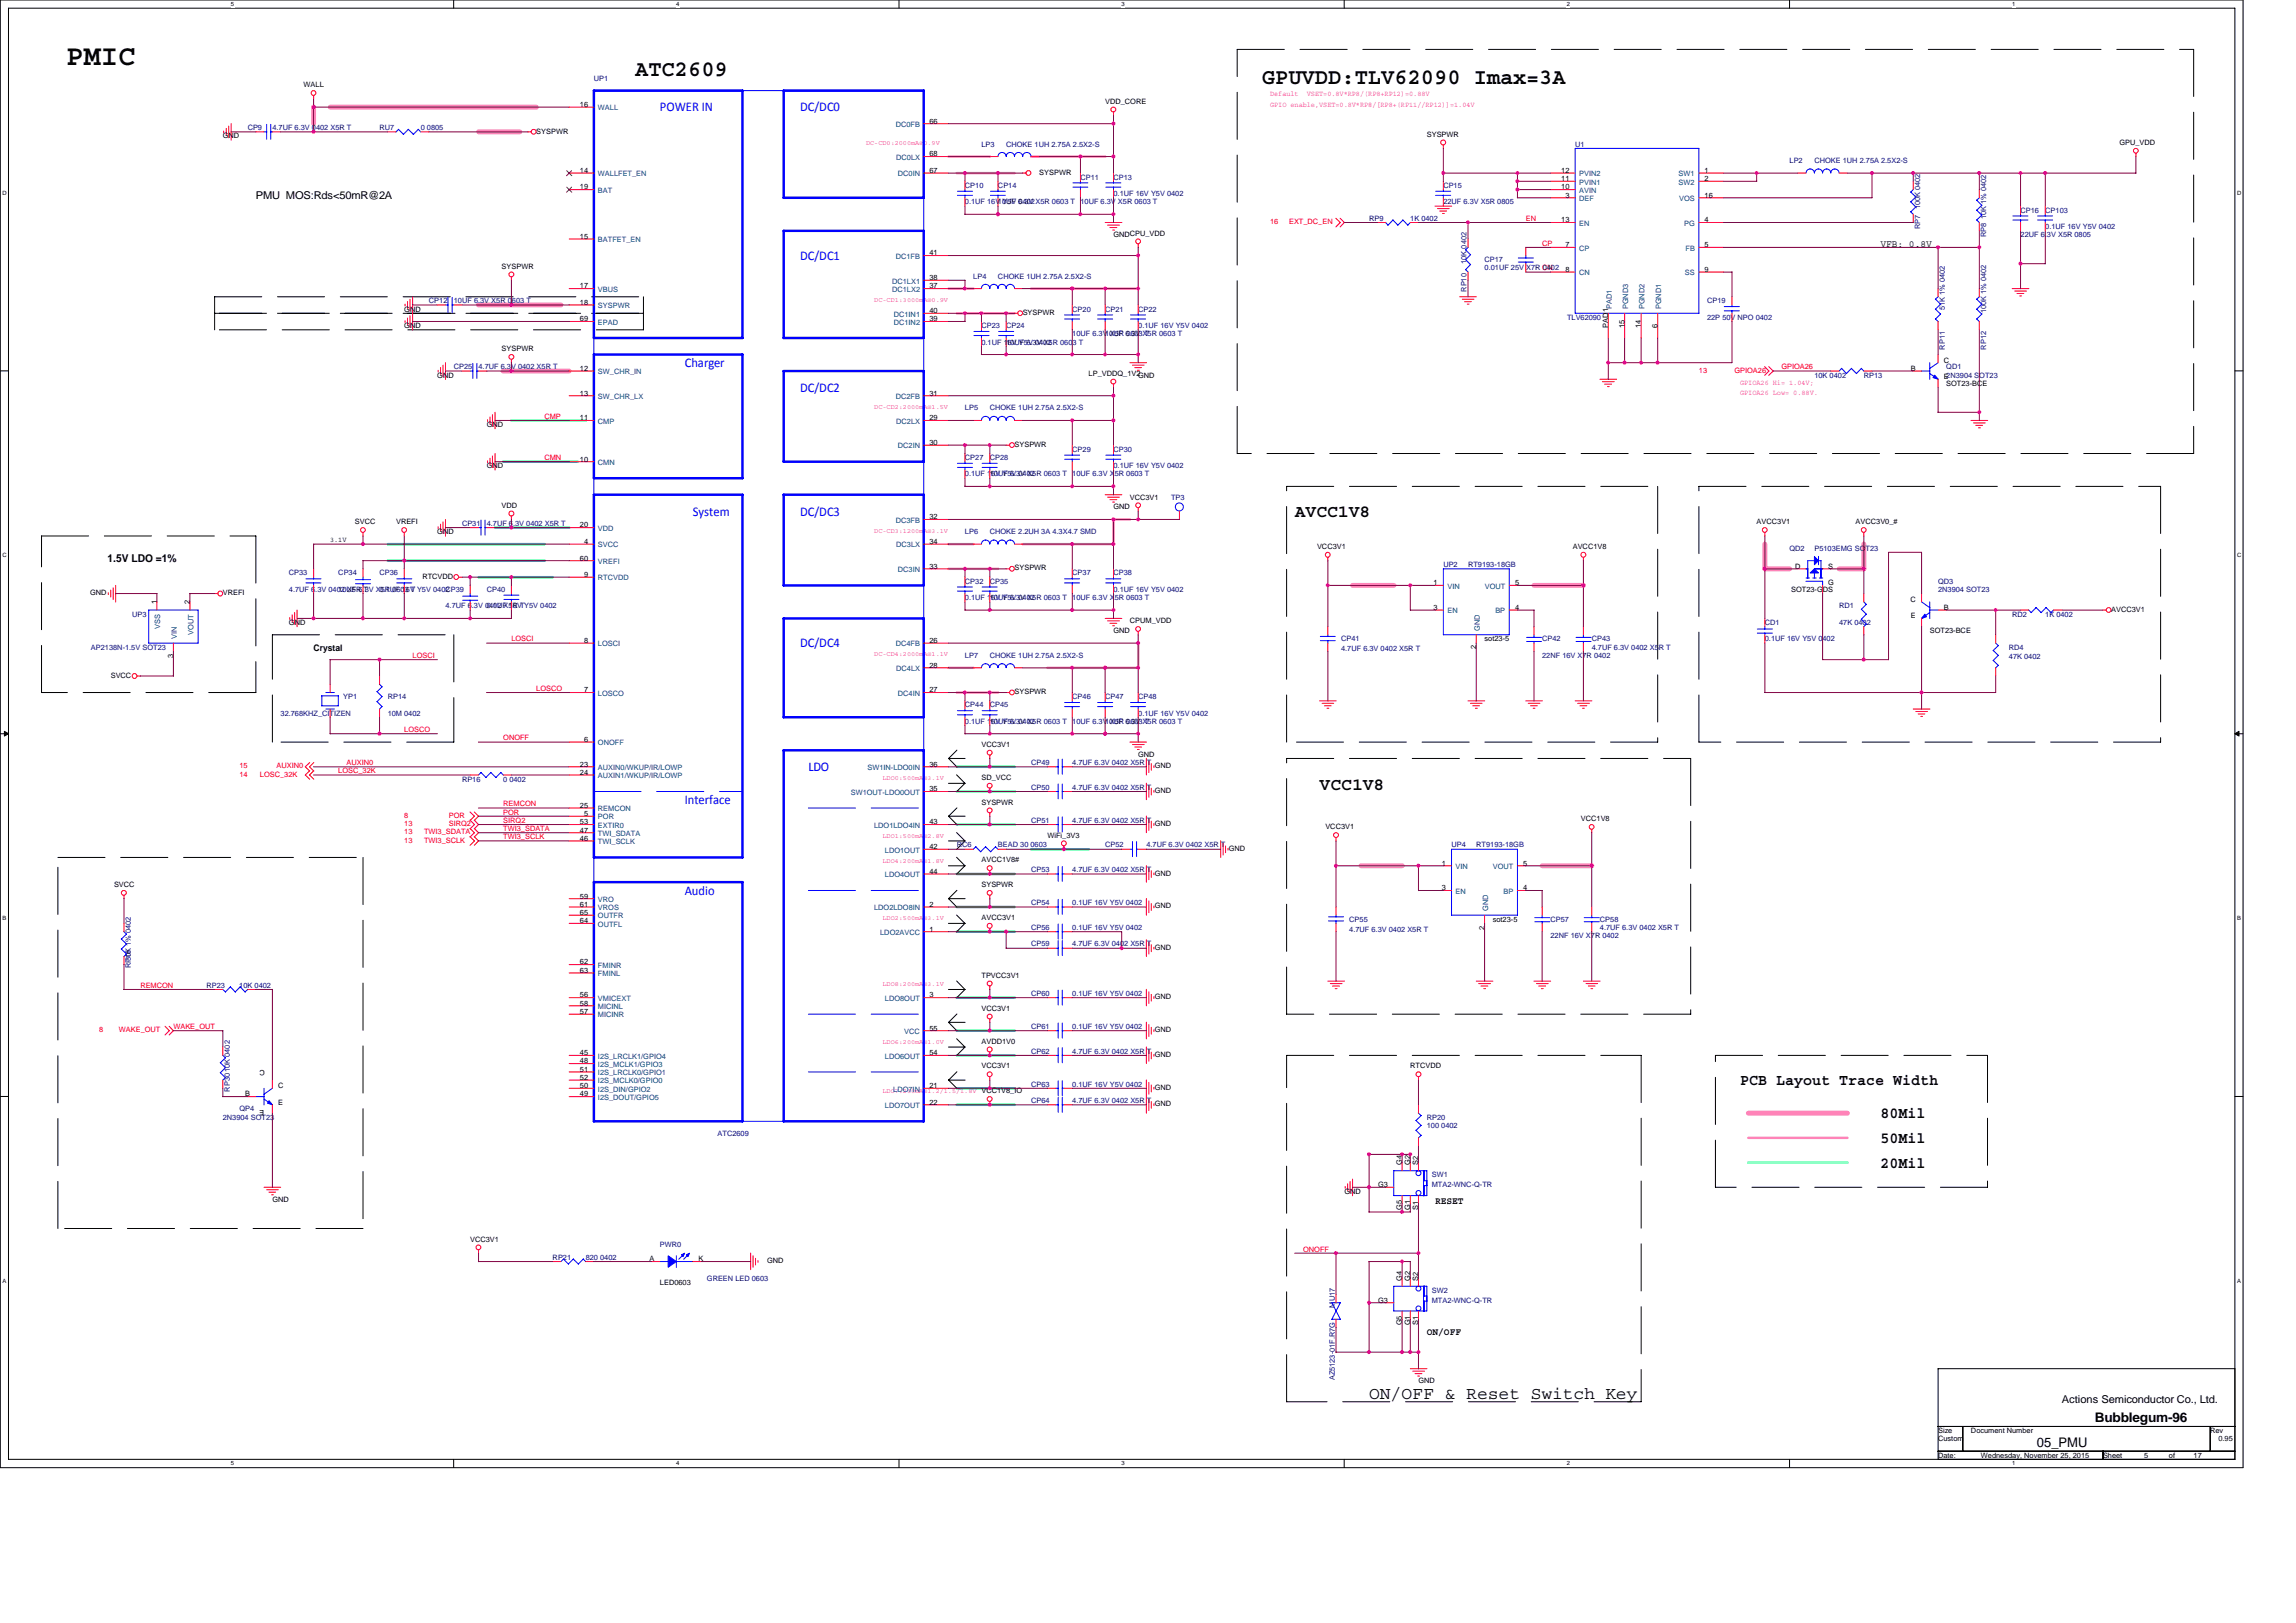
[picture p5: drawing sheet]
<svg xmlns="http://www.w3.org/2000/svg" width="297mm" height="210mm" viewBox="0 0 297 210" stroke-linecap="round" stroke-linejoin="round" font-family="sans-serif">
<defs><g id="words">
<text font-size="3.7" x="8.6" y="8.5">PMIC</text>
<g font-size="2.9">
<text x="82.2" y="9.8">ATC2609</text>
<text x="163.3" y="10.9">GPUVDD:TLV62090 Imax=3A</text>
</g>
<g font-size="2.2">
<text x="167.5" y="67">AVCC1V8</text>
<text x="170.7" y="102.2">VCC1V8</text>
<text x="177.1" y="181">ON/OFF &amp; Reset Switch Key</text>
</g>
<g font-size="2">
<text x="225.1" y="140.4">PCB Layout Trace Width</text>
<text x="243.3" y="144.7">80Mil</text>
<text x="243.3" y="147.8">50Mil</text>
<text x="243.3" y="151.1">20Mil</text>
</g>
<g font-size="1.7" fill="#00f">
<text x="85.4" y="14.4">POWER IN</text>
<text x="103.5" y="14.4">DC/DC0</text>
<text x="103.5" y="33.6">DC/DC1</text>
<text x="88.6" y="47.5">Charger</text>
<text x="103.5" y="50.7">DC/DC2</text>
<text x="89.6" y="66.7">System</text>
<text x="103.5" y="66.7">DC/DC3</text>
<text x="103.5" y="83.8">DC/DC4</text>
<text x="104.6" y="99.8">LDO</text>
<text x="88.6" y="104">Interface</text>
<text x="88.6" y="115.8">Audio</text>
</g>
<g font-size="1.7">
<text x="271" y="184">Bubblegum-96</text>
<text x="263.5" y="187.2">05_PMU</text>
</g>
<g font-size="1.4">
<text x="33.1" y="25.8">PMU MOS:Rds&lt;50mR@2A</text>
<text x="13.9" y="72.8">1.5V LDO =1%</text>
<text x="266.7" y="181.5">Actions Semiconductor Co., Ltd.</text>
</g>
<g font-size="1.3">
<text x="243.3" y="32">VFB: 0.8V</text>
<text x="185.6" y="155.7">RESET</text>
<text x="184.6" y="172.8">ON/OFF</text>
</g>
<text font-size="1.2" x="40.6" y="84.3">Crystal</text>
<g font-size="1">
<text x="39.3" y="11.3">WALL</text>
<text x="28.8" y="17.9">GND</text>
<text x="69.4" y="17.3">SYSPWR</text>
<text x="75" y="13.8">16</text>
<text x="120.2" y="16">66</text>
<text x="143" y="13.4">VDD_CORE</text>
<text x="184.6" y="17.7">SYSPWR</text>
<text x="75" y="22.4">14</text>
<text x="120.2" y="20.2">68</text>
<text x="120.2" y="22.4">67</text>
<text x="134.4" y="22.6">SYSPWR</text>
<text x="202" y="22.4">12</text>
<text x="202" y="23.4">11</text>
<text x="220.5" y="23.4">2</text>
<text x="220.5" y="22.4">1</text>
<text x="274.2" y="18.8">GPU_VDD</text>
<text x="75" y="24.5">19</text>
<text x="202" y="24.5">10</text>
<text x="202" y="28.8">13</text>
<text x="202.5" y="25.6">3</text>
<text x="220.5" y="28.8">4</text>
<text x="220.5" y="25.6">16</text>
<text x="64.9" y="34.8">SYSPWR</text>
<text x="75" y="30.9">15</text>
<text x="120.2" y="33">41</text>
<text x="144.1" y="30.7">GNDCPU_VDD</text>
<text x="202.5" y="32">7</text>
<text x="202.5" y="35.2">8</text>
<text x="220.5" y="35.2">9</text>
<text x="220.5" y="32">5</text>
<text x="52.3" y="40.3">GND</text>
<text x="75" y="41.6">69</text>
<text x="75" y="39.4">18</text>
<text x="75" y="37.3">17</text>
<text x="120.2" y="36.2">38</text>
<text x="120.2" y="37.3">37</text>
<text x="120.2" y="40.5">40</text>
<text x="120.2" y="41.6">39</text>
<text x="132.3" y="40.7">SYSPWR</text>
<text x="52.3" y="42.4">GND</text>
<text x="64.9" y="45.4">SYSPWR</text>
<text x="75" y="48">12</text>
<text x="208" y="42.4" transform="rotate(-90 208 42.4)">PAD1</text>
<text x="210.2" y="42.4" transform="rotate(-90 210.2 42.4)">15</text>
<text x="212.3" y="42.4" transform="rotate(-90 212.3 42.4)">14</text>
<text x="214.4" y="42.4" transform="rotate(-90 214.4 42.4)">6</text>
<text x="247.2" y="48">B</text>
<text x="251.5" y="46.9">C</text>
<text x="56.6" y="48.9">GND</text>
<text x="75" y="51.2">13</text>
<text x="120.2" y="51.2">31</text>
<text x="140.8" y="48.6">LP_VDDQ_1V2GND</text>
<text x="251.5" y="49">E2N3904 SOT23</text>
<text x="251.8" y="49.9">SOT23-BCE</text>
<text x="63" y="55.2">GND</text>
<text x="75" y="54.4">11</text>
<text x="75" y="59.7">10</text>
<text x="120.2" y="54.4">29</text>
<text x="120.2" y="57.6">30</text>
<text x="131.3" y="57.8">SYSPWR</text>
<text x="63" y="60.6">GND</text>
<text x="64.9" y="65.7">VDD</text>
<text x="144.1" y="65.9">GND</text>
<text x="146.2" y="64.6">VCC3V1</text>
<text x="42.7" y="70.1">3.1V</text>
<text x="45.9" y="67.8">SVCC</text>
<text x="51.2" y="67.8">VREFI</text>
<text x="56.6" y="69.1">GND</text>
<text x="75" y="68.2">20</text>
<text x="75.6" y="70.4">4</text>
<text x="120.2" y="67.2">32</text>
<text x="120.2" y="70.4">34</text>
<text x="170.4" y="71">VCC3V1</text>
<text x="203.5" y="71">AVCC1V8</text>
<text x="227.3" y="67.8">AVCC3V1</text>
<text x="240.1" y="67.8">AVCC3V0_#</text>
<text x="11.7" y="77">GND</text>
<text x="28.8" y="77">VREFI</text>
<text x="54.6" y="74.9">RTCVDD</text>
<text x="75" y="72.5">60</text>
<text x="75.6" y="74.7">9</text>
<text x="120.2" y="73.6">33</text>
<text x="131.3" y="73.8">SYSPWR</text>
<text x="185.5" y="75.7">1</text>
<text x="196" y="75.7">5</text>
<text x="231.7" y="76.6">SOT23-GDS</text>
<text x="232.2" y="73.6">D</text>
<text x="236.5" y="75.7">G</text>
<text x="236.5" y="73.6">S</text>
<text x="247.2" y="77.9">C</text>
<text x="20.3" y="78.2" transform="rotate(-90 20.3 78.2)">1</text>
<text x="24.5" y="78.2" transform="rotate(-90 24.5 78.2)">2</text>
<text x="37.4" y="80.9">GND</text>
<text x="75.6" y="83.2">8</text>
<text x="120.2" y="83.2">26</text>
<text x="144.1" y="81.9">GND</text>
<text x="146.2" y="80.6">CPUM_VDD</text>
<text x="185.5" y="78.9">3</text>
<text x="191" y="84" transform="rotate(-90 191 84)">2</text>
<text x="192.1" y="83">sot23-5</text>
<text x="196" y="78.9">4</text>
<text x="247.2" y="80">E</text>
<text x="249.7" y="81.9">SOT23-BCE</text>
<text x="251.5" y="78.9">B</text>
<text x="273.1" y="79.1">AVCC3V1</text>
<text x="14.3" y="87.7">SVCC</text>
<text x="22.4" y="85.1" transform="rotate(-90 22.4 85.1)">3</text>
<text x="75.6" y="89.6">7</text>
<text x="120.2" y="86.4">28</text>
<text x="120.2" y="89.6">27</text>
<text x="131.3" y="89.8">SYSPWR</text>
<text x="75.6" y="96">6</text>
<text x="75" y="99.2">23</text>
<text x="75" y="100.2">24</text>
<text x="120.2" y="99.2">36</text>
<text x="127" y="96.6">VCC3V1</text>
<text x="127" y="100.9">SD_VCC</text>
<text x="147.3" y="97.9">GND</text>
<text x="149.4" y="99.4">GND</text>
<text x="75" y="104.5">25</text>
<text x="75" y="107.7">47</text>
<text x="75" y="106.7">53</text>
<text x="75.6" y="105.6">5</text>
<text x="120.2" y="102.4">35</text>
<text x="120.2" y="106.7">43</text>
<text x="127" y="104.1">SYSPWR</text>
<text x="149.4" y="102.6">GND</text>
<text x="149.4" y="106.9">GND</text>
<text x="171.5" y="107.3">VCC3V1</text>
<text x="204.5" y="106.2">VCC1V8</text>
<text x="75" y="108.8">46</text>
<text x="120.2" y="109.9">42</text>
<text x="120.2" y="113.1">44</text>
<text x="127" y="111.6">AVCC1V8#</text>
<text x="135.5" y="108.4">WiFi_3V3</text>
<text x="149.4" y="113.3">GND</text>
<text x="159" y="110.1">GND</text>
<text x="186.5" y="112">1</text>
<text x="197.1" y="112">5</text>
<text x="14.7" y="114.8">SVCC</text>
<text x="75" y="116.2">59</text>
<text x="75" y="117.3">61</text>
<text x="75" y="118.4">65</text>
<text x="75" y="119.4">64</text>
<text x="120.2" y="117.3">2</text>
<text x="127" y="114.8">SYSPWR</text>
<text x="127" y="119">AVCC3V1</text>
<text x="149.4" y="117.5">GND</text>
<text x="186.5" y="115.2">3</text>
<text x="193.1" y="119.3">sot23-5</text>
<text x="197.1" y="115.2">4</text>
<text x="75" y="124.8">62</text>
<text x="75" y="125.9">63</text>
<text x="120.2" y="120.5">1</text>
<text x="149.4" y="122.9">GND</text>
<text x="192" y="120.3" transform="rotate(-90 192 120.3)">2</text>
<text x="75" y="129.1">56</text>
<text x="75" y="130.1">58</text>
<text x="75" y="131.2">57</text>
<text x="120.2" y="129.1">3</text>
<text x="127" y="126.5">TPVCC3V1</text>
<text x="127" y="130.8">VCC3V1</text>
<text x="149.4" y="129.3">GND</text>
<text x="75" y="136.5">45</text>
<text x="75" y="137.6">48</text>
<text x="120.2" y="133.3">55</text>
<text x="120.2" y="136.5">54</text>
<text x="127" y="135">AVDD1V0</text>
<text x="149.4" y="133.5">GND</text>
<text x="149.4" y="136.8">GND</text>
<text x="31.7" y="141.9">B</text>
<text x="34.2" y="143.6" transform="rotate(180 34.2 143.6)">E</text>
<text x="34.3" y="138.5" transform="rotate(180 34.3 138.5)">C</text>
<text x="36" y="142.9">E</text>
<text x="36" y="140.8">C</text>
<text x="75" y="141.9">49</text>
<text x="75" y="138.7">51</text>
<text x="75" y="139.7">52</text>
<text x="75" y="140.8">50</text>
<text x="120.2" y="140.8">21</text>
<text x="120.2" y="142.9">22</text>
<text x="127" y="138.2">VCC3V1</text>
<text x="149.4" y="141">GND</text>
<text x="149.4" y="143.2">GND</text>
<text x="182.5" y="138.2">RTCVDD</text>
<text x="35.2" y="155.5">GND</text>
<text x="173.9" y="154.5">GND</text>
<text x="178.3" y="153.6">G3</text>
<text x="181.4" y="150.7" transform="rotate(-90 181.4 150.7)">G4</text>
<text x="182.4" y="150.7" transform="rotate(-90 182.4 150.7)">G2</text>
<text x="183.5" y="150.7" transform="rotate(-90 183.5 150.7)">S2</text>
<text x="60.8" y="160.7">VCC3V1</text>
<text x="181.4" y="156.5" transform="rotate(-90 181.4 156.5)">G5</text>
<text x="182.4" y="156.5" transform="rotate(-90 182.4 156.5)">G1</text>
<text x="183.5" y="156.5" transform="rotate(-90 183.5 156.5)">S1</text>
<text x="84" y="163.2">A</text>
<text x="85.4" y="166.2">LED0603</text>
<text x="90.4" y="163.2">K</text>
<text x="99.2" y="163.4">GND</text>
<text x="181.4" y="165.7" transform="rotate(-90 181.4 165.7)">G4</text>
<text x="182.4" y="165.7" transform="rotate(-90 182.4 165.7)">G2</text>
<text x="183.5" y="165.7" transform="rotate(-90 183.5 165.7)">S2</text>
<text x="178.3" y="168.5">G3</text>
<text x="181.4" y="171.5" transform="rotate(-90 181.4 171.5)">G5</text>
<text x="182.4" y="171.5" transform="rotate(-90 182.4 171.5)">G1</text>
<text x="183.5" y="171.5" transform="rotate(-90 183.5 171.5)">S1</text>
<text x="183.5" y="179">GND</text>
<text x="250.7" y="185.4">Size</text>
<text x="255" y="185.4">Document Number</text>
<text x="285.9" y="185.4">Rev</text>
<text x="250.7" y="186.5">Custom</text>
<text x="250.7" y="188.6">Date:</text>
<text x="256.3" y="188.6">Wednesday, November 25, 2015</text>
<text x="272.1" y="188.6">Sheet</text>
<text x="277.4" y="188.6">5</text>
<text x="280.6" y="188.6">of</text>
<text x="283.8" y="188.6">17</text>
<text x="287" y="186.5">0.95</text>
</g>
<g font-size="1" fill="#000080">
<text x="76.8" y="10.4">UP1</text>
<text x="32" y="16.8">CP9</text>
<text x="35.2" y="16.8">4.7UF 6.3V 0402 X5R T</text>
<text x="49.1" y="16.8">RU7</text>
<text x="54.4" y="16.8">0 0805</text>
<text x="127" y="19">LP3</text>
<text x="130.2" y="19">CHOKE 1UH 2.75A 2.5X2-S</text>
<text x="139.8" y="23.2">CP11</text>
<text x="144.1" y="23.2">CP13</text>
<text x="203.8" y="19">U1</text>
<text x="231.5" y="21.1">LP2</text>
<text x="234.7" y="21.1">CHOKE 1UH 2.75A 2.5X2-S</text>
<text x="124.8" y="24.3">CP10</text>
<text x="124.8" y="26.4">0.1UF 16V Y5V 0402</text>
<text x="129.1" y="24.3">CP14</text>
<text x="129.1" y="26.4">10UF 6.3V X5R 0603 T</text>
<text x="139.8" y="26.4">10UF 6.3V X5R 0603 T</text>
<text x="144.1" y="25.4">0.1UF 16V Y5V 0402</text>
<text x="177.1" y="28.6">RP9</text>
<text x="182.5" y="28.6">1K 0402</text>
<text x="186.7" y="24.3">CP15</text>
<text x="186.7" y="26.4">22UF 6.3V X5R 0805</text>
<text x="248.4" y="29.7" transform="rotate(-90 248.4 29.7)">RP7</text>
<text x="248.4" y="27.1" transform="rotate(-90 248.4 27.1)">100K 0402</text>
<text x="261.4" y="27.5">CP16</text>
<text x="264.6" y="27.5">CP103</text>
<text x="264.6" y="29.6">0.1UF 16V Y5V 0402</text>
<text x="189.7" y="34.1" transform="rotate(-90 189.7 34.1)">10K 0402</text>
<text x="192.1" y="33.9">CP17</text>
<text x="192.1" y="35">0.01UF 25V X7R 0402</text>
<text x="257" y="30.7" transform="rotate(-90 257 30.7)">RP8 10K 1% 0402</text>
<text x="261.4" y="30.7">22UF 6.3V X5R 0805</text>
<text x="55.5" y="39.2">CP12</text>
<text x="58.7" y="39.2">10UF 6.3V X5R 0603 T</text>
<text x="125.9" y="36">LP4</text>
<text x="129.1" y="36">CHOKE 1UH 2.75A 2.5X2-S</text>
<text x="138.7" y="40.3">CP20</text>
<text x="143" y="40.3">CP21</text>
<text x="147.3" y="40.3">CP22</text>
<text x="189.7" y="37.8" transform="rotate(-90 189.7 37.8)">RP10</text>
<text x="202.7" y="41.4">TLV62090</text>
<text x="220.8" y="39.2">CP19</text>
<text x="220.8" y="41.4">22P 50V NPO 0402</text>
<text x="251.6" y="40.1" transform="rotate(-90 251.6 40.1)">51K 1% 0402</text>
<text x="257" y="40.5" transform="rotate(-90 257 40.5)">100K 1% 0402</text>
<text x="58.7" y="47.8">CP25</text>
<text x="61.9" y="47.8">4.7UF 6.3V 0402 X5R T</text>
<text x="127" y="42.4">CP23</text>
<text x="127" y="44.6">0.1UF 16V Y5V 0402</text>
<text x="130.2" y="42.4">CP24</text>
<text x="130.2" y="44.6">10UF 6.3V X5R 0603 T</text>
<text x="138.7" y="43.5">10UF 6.3V X5R 0603 T</text>
<text x="143" y="43.5">10UF 6.3V X5R 0603 T</text>
<text x="147.3" y="42.4">0.1UF 16V Y5V 0402</text>
<text x="251.6" y="45.2" transform="rotate(-90 251.6 45.2)">RP11</text>
<text x="251.8" y="47.8">QD1</text>
<text x="257" y="45.2" transform="rotate(-90 257 45.2)">RP12</text>
<text x="124.8" y="53.1">LP5</text>
<text x="128.1" y="53.1">CHOKE 1UH 2.75A 2.5X2-S</text>
<text x="234.7" y="48.9">10K 0402</text>
<text x="241.1" y="48.9">RP13</text>
<text x="124.8" y="59.5">CP27</text>
<text x="128.1" y="59.5">CP28</text>
<text x="138.7" y="58.4">CP29</text>
<text x="144.1" y="58.4">CP30</text>
<text x="124.8" y="61.6">0.1UF 16V Y5V 0402</text>
<text x="128.1" y="61.6">10UF 6.3V X5R 0603 T</text>
<text x="138.7" y="61.6">10UF 6.3V X5R 0603 T</text>
<text x="144.1" y="60.6">0.1UF 16V Y5V 0402</text>
<text x="151.5" y="64.6">TP3</text>
<text x="59.8" y="68.1">CP31</text>
<text x="63" y="68.1">4.7UF 6.3V 0402 X5R T</text>
<text x="124.8" y="69.1">LP6</text>
<text x="128.1" y="69.1">CHOKE 2.2UH 3A 4.3X4.7 SMD</text>
<text x="231.5" y="71.2">QD2</text>
<text x="234.7" y="71.2">P5103EMG SOT23</text>
<text x="37.4" y="74.4">CP33</text>
<text x="37.4" y="76.6">4.7UF 6.3V 0402 X5R T</text>
<text x="43.8" y="74.4">CP34</text>
<text x="43.8" y="76.6">10UF 6.3V X5R 0603 T</text>
<text x="49.1" y="74.4">CP36</text>
<text x="49.1" y="76.6">0.1UF 16V Y5V 0402</text>
<text x="57.6" y="76.6">CP39</text>
<text x="63" y="76.6">CP40</text>
<text x="124.8" y="75.5">CP32</text>
<text x="124.8" y="77.6">0.1UF 16V Y5V 0402</text>
<text x="128.1" y="75.5">CP35</text>
<text x="128.1" y="77.6">10UF 6.3V X5R 0603 T</text>
<text x="138.7" y="74.4">CP37</text>
<text x="138.7" y="77.6">10UF 6.3V X5R 0603 T</text>
<text x="144.1" y="74.4">CP38</text>
<text x="144.1" y="76.6">0.1UF 16V Y5V 0402</text>
<text x="186.7" y="73.4">UP2</text>
<text x="189.9" y="73.4">RT9193-18GB</text>
<text x="250.7" y="75.5">QD3</text>
<text x="250.7" y="76.6">2N3904 SOT23</text>
<text x="17.1" y="79.8">UP3</text>
<text x="57.6" y="78.7">4.7UF 6.3V 0402 X5R T</text>
<text x="63" y="78.7">0.1UF 16V Y5V 0402</text>
<text x="173.5" y="83">CP41</text>
<text x="199.5" y="83">CP42</text>
<text x="205.9" y="83">CP43</text>
<text x="228.3" y="80.9">CD1</text>
<text x="228.3" y="83">0.1UF 16V Y5V 0402</text>
<text x="237.9" y="78.7">RD1</text>
<text x="237.9" y="80.9">47K 0402</text>
<text x="260.3" y="79.8">RD2</text>
<text x="264.6" y="79.8">1K 0402</text>
<text x="11.8" y="84.1">AP2138N-1.5V SOT23</text>
<text x="124.8" y="85.1">LP7</text>
<text x="128.1" y="85.1">CHOKE 1UH 2.75A 2.5X2-S</text>
<text x="173.5" y="84.3">4.7UF 6.3V 0402 X5R T</text>
<text x="199.5" y="85.1">22NF 16V X7R 0402</text>
<text x="205.9" y="84.1">4.7UF 6.3V 0402 X5R T</text>
<text x="259.9" y="84.1">RD4</text>
<text x="259.9" y="85.3">47K 0402</text>
<text x="36.3" y="92.6">32.768KHZ_CITIZEN</text>
<text x="44.4" y="90.4">YP1</text>
<text x="50.2" y="90.4">RP14</text>
<text x="50.2" y="92.6">10M 0402</text>
<text x="124.8" y="91.5">CP44</text>
<text x="124.8" y="93.6">0.1UF 16V Y5V 0402</text>
<text x="128.1" y="91.5">CP45</text>
<text x="128.1" y="93.6">10UF 6.3V X5R 0603 T</text>
<text x="138.7" y="90.4">CP46</text>
<text x="138.7" y="93.6">10UF 6.3V X5R 0603 T</text>
<text x="143" y="90.4">CP47</text>
<text x="143" y="93.6">10UF 6.3V X5R 0603 T</text>
<text x="147.3" y="90.4">CP48</text>
<text x="147.3" y="92.6">0.1UF 16V Y5V 0402</text>
<text x="59.8" y="101.1">RP16</text>
<text x="65.1" y="101.1">0 0402</text>
<text x="133.4" y="99">CP49</text>
<text x="138.7" y="99">4.7UF 6.3V 0402 X5R T</text>
<text x="133.4" y="102.2">CP50</text>
<text x="133.4" y="106.4">CP51</text>
<text x="138.7" y="102.2">4.7UF 6.3V 0402 X5R T</text>
<text x="138.7" y="106.4">4.7UF 6.3V 0402 X5R T</text>
<text x="123.8" y="109.6">RC6</text>
<text x="129.1" y="109.6">BEAD 30 0603</text>
<text x="133.4" y="112.9">CP53</text>
<text x="138.7" y="112.9">4.7UF 6.3V 0402 X5R T</text>
<text x="143" y="109.6">CP52</text>
<text x="148.3" y="109.6">4.7UF 6.3V 0402 X5R T</text>
<text x="187.8" y="109.6">UP4</text>
<text x="191" y="109.6">RT9193-18GB</text>
<text x="133.4" y="117.1">CP54</text>
<text x="138.7" y="117.1">0.1UF 16V Y5V 0402</text>
<text x="174.6" y="119.3">CP55</text>
<text x="200.6" y="119.3">CP57</text>
<text x="207" y="119.3">CP58</text>
<text x="16.9" y="125.2" transform="rotate(-90 16.9 125.2)">RP15</text>
<text x="16.9" y="124.4" transform="rotate(-90 16.9 124.4)">30K 1% 0402</text>
<text x="133.4" y="122.4">CP59</text>
<text x="133.4" y="120.3">CP56</text>
<text x="138.7" y="122.4">4.7UF 6.3V 0402 X5R T</text>
<text x="138.7" y="120.3">0.1UF 16V Y5V 0402</text>
<text x="174.6" y="120.5">4.7UF 6.3V 0402 X5R T</text>
<text x="200.6" y="121.4">22NF 16V X7R 0402</text>
<text x="207" y="120.3">4.7UF 6.3V 0402 X5R T</text>
<text x="26.7" y="127.8">RP23</text>
<text x="31" y="127.8">10K 0402</text>
<text x="133.4" y="128.9">CP60</text>
<text x="138.7" y="128.9">0.1UF 16V Y5V 0402</text>
<text x="133.4" y="133.1">CP61</text>
<text x="133.4" y="136.3">CP62</text>
<text x="138.7" y="133.1">0.1UF 16V Y5V 0402</text>
<text x="138.7" y="136.3">4.7UF 6.3V 0402 X5R T</text>
<text x="29.7" y="141.2" transform="rotate(-90 29.7 141.2)">RP30 10K 0402</text>
<text x="31" y="143.8">QP4</text>
<text x="133.4" y="140.6">CP63</text>
<text x="133.4" y="142.7">CP64</text>
<text x="138.7" y="140.6">0.1UF 16V Y5V 0402</text>
<text x="138.7" y="142.7">4.7UF 6.3V 0402 X5R T</text>
<text x="28.8" y="144.9">2N3904 SOT23</text>
<text x="92.8" y="147">ATC2609</text>
<text x="184.6" y="144.9">RP20</text>
<text x="184.6" y="145.9">100 0402</text>
<text x="185.2" y="152.3">SW1</text>
<text x="185.2" y="153.6">MTA2-WNC-Q-TR</text>
<text x="85.4" y="161.4">PWR0</text>
<text x="71.5" y="163">RP21</text>
<text x="75.8" y="163">820 0402</text>
<text x="91.5" y="165.8">GREEN LED 0603</text>
<text x="185.2" y="167.3">SW2</text>
<text x="172.7" y="169.2" transform="rotate(-90 172.7 169.2)">MU17</text>
<text x="185.2" y="168.5">MTA2-WNC-Q-TR</text>
<text x="172.7" y="178.6" transform="rotate(-90 172.7 178.6)">AZ5123-01F.R7G</text>
</g>
<g font-size="1" fill="#004080">
<text x="77.4" y="14.3">WALL</text>
<text x="115.9" y="16.4">DC0FB</text>
<text x="77.4" y="22.8">WALLFET_EN</text>
<text x="115.9" y="20.7">DC0LX</text>
<text x="116.2" y="22.8">DC0IN</text>
<text x="204.3" y="22.8">PVIN2</text>
<text x="204.3" y="23.9">PVIN1</text>
<text x="217.2" y="23.9">SW2</text>
<text x="217.2" y="22.8">SW1</text>
<text x="77.4" y="25">BAT</text>
<text x="204.3" y="25">AVIN</text>
<text x="204.3" y="26">DEF</text>
<text x="204.3" y="29.2">EN</text>
<text x="217.3" y="26">VOS</text>
<text x="217.9" y="29.2">PG</text>
<text x="77.4" y="31.3">BATFET_EN</text>
<text x="115.9" y="33.5">DC1FB</text>
<text x="204.3" y="32.4">CP</text>
<text x="204.3" y="35.6">CN</text>
<text x="218" y="35.6">SS</text>
<text x="218.1" y="32.4">FB</text>
<text x="77.4" y="39.9">SYSPWR</text>
<text x="77.4" y="37.8">VBUS</text>
<text x="115.4" y="36.7">DC1LX1</text>
<text x="115.4" y="37.8">DC1LX2</text>
<text x="115.6" y="41">DC1IN1</text>
<text x="208.5" y="40" transform="rotate(-90 208.5 40)">PAD1</text>
<text x="210.6" y="40" transform="rotate(-90 210.6 40)">PGND3</text>
<text x="212.8" y="40" transform="rotate(-90 212.8 40)">PGND2</text>
<text x="214.9" y="40" transform="rotate(-90 214.9 40)">PGND1</text>
<text x="77.4" y="42">EPAD</text>
<text x="115.6" y="42">DC1IN2</text>
<text x="77.4" y="48.4">SW_CHR_IN</text>
<text x="77.4" y="51.6">SW_CHR_LX</text>
<text x="115.9" y="51.6">DC2FB</text>
<text x="77.4" y="54.8">CMP</text>
<text x="115.9" y="54.8">DC2LX</text>
<text x="116.2" y="58">DC2IN</text>
<text x="77.4" y="60.2">CMN</text>
<text x="77.4" y="68.7">VDD</text>
<text x="77.4" y="70.8">SVCC</text>
<text x="115.9" y="67.6">DC3FB</text>
<text x="115.9" y="70.8">DC3LX</text>
<text x="77.4" y="75.1">RTCVDD</text>
<text x="77.4" y="73">VREFI</text>
<text x="116.2" y="74">DC3IN</text>
<text x="187.3" y="76.2">VIN</text>
<text x="192.1" y="76.2">VOUT</text>
<text x="20.7" y="81.4" transform="rotate(-90 20.7 81.4)">VSS</text>
<text x="22.9" y="82.7" transform="rotate(-90 22.9 82.7)">VIN</text>
<text x="25" y="82.1" transform="rotate(-90 25 82.1)">VOUT</text>
<text x="77.4" y="83.6">LOSCI</text>
<text x="115.9" y="83.6">DC4FB</text>
<text x="187.3" y="79.4">EN</text>
<text x="191.4" y="81.6" transform="rotate(-90 191.4 81.6)">GND</text>
<text x="193.5" y="79.4">BP</text>
<text x="115.9" y="86.8">DC4LX</text>
<text x="77.4" y="90">LOSCO</text>
<text x="116.2" y="90">DC4IN</text>
<text x="77.4" y="99.6">AUXIN0/WKUP/IR/LOWP</text>
<text x="77.4" y="96.4">ONOFF</text>
<text x="77.4" y="100.7">AUXIN1/WKUP/IR/LOWP</text>
<text x="112.2" y="99.6">SW1IN-LDO0IN</text>
<text x="77.4" y="107.1">EXTIR0</text>
<text x="77.4" y="106">POR</text>
<text x="77.4" y="105">REMCON</text>
<text x="110.1" y="102.8">SW1OUT-LDO0OUT</text>
<text x="113.1" y="107.1">LDO1LDO4IN</text>
<text x="77.4" y="108.2">TWI_SDATA</text>
<text x="77.4" y="109.2">TWI_SCLK</text>
<text x="114.5" y="110.3">LDO1OUT</text>
<text x="114.5" y="113.5">LDO4OUT</text>
<text x="188.3" y="112.4">VIN</text>
<text x="193.1" y="112.4">VOUT</text>
<text x="77.4" y="116.7">VRO</text>
<text x="77.4" y="117.8">VROS</text>
<text x="77.4" y="118.8">OUTFR</text>
<text x="77.4" y="119.9">OUTFL</text>
<text x="113.1" y="117.8">LDO2LDO8IN</text>
<text x="188.3" y="115.6">EN</text>
<text x="192.5" y="117.9" transform="rotate(-90 192.5 117.9)">GND</text>
<text x="194.5" y="115.6">BP</text>
<text x="77.4" y="125.2">FMINR</text>
<text x="113.9" y="121">LDO2AVCC</text>
<text x="77.4" y="129.5">VMICEXT</text>
<text x="77.4" y="126.3">FMINL</text>
<text x="77.4" y="130.6">MICINL</text>
<text x="77.4" y="131.6">MICINR</text>
<text x="114.5" y="129.5">LDO8OUT</text>
<text x="77.4" y="137">I2S_LRCLK1/GPIO4</text>
<text x="114.5" y="137">LDO6OUT</text>
<text x="117" y="133.8">VCC</text>
<text x="77.4" y="138">I2S_MCLK1/GPIO3</text>
<text x="77.4" y="142.3">I2S_DOUT/GPIO5</text>
<text x="77.4" y="139.1">I2S_LRCLK0/GPIO1</text>
<text x="77.4" y="140.2">I2S_MCLK0/GPIO0</text>
<text x="77.4" y="141.2">I2S_DIN/GPIO2</text>
<text x="114.5" y="143.4">LDO7OUT</text>
<text x="115.6" y="141.2">LDO7IN</text>
</g>
<g font-size="1" fill="#f0f">
<text x="164.3" y="12.5">Default</text>
<text x="164.3" y="13.8">GPIO enable,VSET=0.8V*RP8/[RP8+(RP11//RP12)]=1.04V</text>
<text x="169.1" y="12.5">VSET=0.8V*RP8/(RP8+RP12)=0.88V</text>
<text x="225.1" y="49.8">GPIOA26 Hi= 1.04V;</text>
<text x="225.1" y="51.2">GPIOA26 Low= 0.88V.</text>
</g>
<g font-size="1" fill="#f00">
<text x="164.3" y="29">16</text>
<text x="166.8" y="29">EXT_DC_EN</text>
<text x="197.4" y="28.6">EN</text>
<text x="199.5" y="31.8">CP</text>
<text x="199.5" y="35">CN</text>
<text x="230.5" y="47.8">GPIOA26</text>
<text x="219.8" y="48.2">13</text>
<text x="224.4" y="48.2">GPIOA26</text>
<text x="70.4" y="54.2">CMP</text>
<text x="70.4" y="59.5">CMN</text>
<text x="66.2" y="83">LOSCI</text>
<text x="53.4" y="85.1">LOSCI</text>
<text x="69.4" y="89.4">LOSCO</text>
<text x="52.3" y="94.7">LOSCO</text>
<text x="65.1" y="95.8">ONOFF</text>
<text x="31" y="100.5">14</text>
<text x="31" y="99.4">15</text>
<text x="33.6" y="100.5">LOSC_32K</text>
<text x="35.8" y="99.4">AUXIN0</text>
<text x="43.8" y="100.1">LOSC_32K</text>
<text x="44.8" y="99">AUXIN0</text>
<text x="52.3" y="107.9">13</text>
<text x="52.3" y="106.9">13</text>
<text x="52.3" y="105.8">8</text>
<text x="54.9" y="107.9">TWI3_SDATA</text>
<text x="58.1" y="106.9">SIRQ2</text>
<text x="58.1" y="105.8">POR</text>
<text x="65.1" y="105.4">POR</text>
<text x="65.1" y="106.4">SIRQ2</text>
<text x="65.1" y="107.5">TWI3_SDATA</text>
<text x="65.1" y="104.3">REMCON</text>
<text x="52.3" y="109">13</text>
<text x="54.9" y="109">TWI3_SCLK</text>
<text x="65.1" y="108.6">TWI3_SCLK</text>
<text x="18.2" y="127.8">REMCON</text>
<text x="12.8" y="133.5">8</text>
<text x="15.4" y="133.5">WAKE_OUT</text>
<text x="22.4" y="133.1">WAKE_OUT</text>
<text x="168.6" y="161.9">ONOFF</text>
</g>
<g font-size=".8">
<text x="29.9" y=".8">5</text>
<text x="87.5" y=".8">4</text>
<text x="145.1" y=".8">3</text>
<text x="202.7" y=".8">2</text>
<text x="260.3" y=".8">1</text>
<text x=".3" y="25.2">D</text>
<text x="289.4" y="25.2">D</text>
<text x=".3" y="72.1">C</text>
<text x="289.4" y="72.1">C</text>
<text x=".3" y="119.1">B</text>
<text x="289.4" y="119.1">B</text>
<text x=".3" y="166">A</text>
<text x="289.4" y="166">A</text>
<text x="29.9" y="189.6">5</text>
<text x="87.5" y="189.6">4</text>
<text x="145.1" y="189.6">3</text>
<text x="202.7" y="189.6">2</text>
<text x="260.3" y="189.6">1</text>
</g>
<g font-size=".8" fill="#f0f">
<text x="112.1" y="18.8">DC-CD0:2000mA@0.9V</text>
<text x="113.1" y="39.1">DC-CD1:3000mA@0.9V</text>
<text x="113.1" y="52.9">DC-CD2:2000mA@1.5V</text>
<text x="113.1" y="68.9">DC-CD3:1200mA@3.1V</text>
<text x="113.1" y="84.9">DC-CD4:2000mA@1.1V</text>
<text x="114.2" y="100.9">LDO0:500mA@3.1V</text>
<text x="114.2" y="108.4">LDO1:500mA@2.8V</text>
<text x="114.2" y="111.6">LDO4:200mA@1.8V</text>
<text x="114.2" y="119.1">LDO2:500mA@3.1V</text>
<text x="114.2" y="127.6">LDO8:200mA@3.1V</text>
<text x="114.2" y="135.1">LDO6:200mA@1.0V</text>
<text x="114.2" y="141.5">LDO7:200mA@1.2/1.5/1.8V VCC1V8_IO</text>
</g>
</g></defs>
<path d="M0 0h290.2v189.9h-290.2zM1.1 1.1h288v187.7h-288z" fill="none" stroke="#000" stroke-width=".13"/>
<g fill="#fff">
<path d="M29.9 .1h.4v.9h-.4z"/>
<path d="M29.9 188.9h.4v.9h-.4z"/>
</g>
<path d="M58.7 0v1.1M58.7 188.8v1.1" fill="none" stroke="#000" stroke-width=".13"/>
<g fill="#fff">
<path d="M87.5 .1h.4v.9h-.4z"/>
<path d="M87.5 188.9h.4v.9h-.4z"/>
</g>
<path d="M116.3 0v1.1M116.3 188.8v1.1" fill="none" stroke="#000" stroke-width=".13"/>
<g fill="#fff">
<path d="M145.1 .1h.4v.9h-.4z"/>
<path d="M145.1 188.9h.4v.9h-.4z"/>
</g>
<path d="M173.9 0v1.1M173.9 188.8v1.1" fill="none" stroke="#000" stroke-width=".13"/>
<g fill="#fff">
<path d="M202.7 .1h.4v.9h-.4z"/>
<path d="M202.7 188.9h.4v.9h-.4z"/>
</g>
<path d="M231.5 0v1.1M231.5 188.8v1.1" fill="none" stroke="#000" stroke-width=".13"/>
<g fill="#fff">
<path d="M260.3 .1h.4v.9h-.4z"/>
<path d="M260.3 188.9h.4v.9h-.4z"/>
<path d="M.3 24.5h.5v.9h-.5z"/>
<path d="M289.4 24.5h.5v.9h-.5z"/>
<path d="M.3 71.4h.5v.9h-.5z"/>
<path d="M289.4 71.4h.5v.9h-.5z"/>
</g>
<path d="M0 48h1.1M289.1 48h1.1" fill="none" stroke="#000" stroke-width=".13"/>
<g fill="#fff">
<path d="M.3 118.4h.5v.8h-.5z"/>
<path d="M289.4 118.4h.5v.8h-.5z"/>
</g>
<path d="M0 94.9h1.1M289.1 94.9h1.1" fill="none" stroke="#000" stroke-width=".13"/>
<path d="M.6 94.6l.5 .3-.5 .3zM289.1 94.9l.6-.3v.6z" fill="#000" stroke="#000" stroke-width=".13"/>
<g fill="#fff">
<path d="M.3 165.3h.5v.9h-.5z"/>
<path d="M289.4 165.3h.5v.9h-.5z"/>
</g>
<g fill="none" stroke="#000" stroke-width=".13">
<path d="M122.7 98.1h2.2M122.7 98.1l1.1 1.1M123.8 97l-1.1 1.1M122.7 101.3h2.1M122.7 108.8h2.1M122.7 112h2.1M122.7 119.5h2.1M122.7 105.6h2.2M122.7 105.6l1.1 1.1M122.7 116.3h2.2M122.7 116.3l1.1 1.1M123.8 100.2l1 1.1"/>
<path d="M123.8 107.7l1 1.1M123.8 110.9l1 1.1M123.8 118.4l1 1.1M123.8 104.5l-1.1 1.1M123.8 115.2l-1.1 1.1M124.8 101.3l-1 1.1M124.8 108.8l-1 1.1M124.8 112l-1 1.1M124.8 119.5l-1 1.1M122.7 135.5h2.1M122.7 128h2.1M122.7 139.7h2.2"/>
<path d="M122.7 139.7l1.1 1.1M122.7 132.3l1.1 1.1M122.7 132.3h2.2M123.8 134.4l1 1.1M123.8 126.9l1 1.1M123.8 138.7l-1.1 1M123.8 131.2l-1.1 1.1M124.8 135.5l-1 1.1M124.8 128l-1 1.1M0 141.9h1.1M289.1 141.9h1.1M250.7 177.1h38.4v11.7h-38.4z"/>
<path d="M250.7 184.6h38.4M250.7 187.7h38.4M253.9 184.6v3.1M272.1 187.7v1.1M285.9 184.6v3.1"/>
</g>
<g fill="none" stroke="#ff80c0" stroke-width=".32">
<path d="M122.7 37.3h3.2M122.7 20.3h5.4M123.8 22.4h7.5M133.4 37.3h13.9M133.4 20.3h9.6M123.8 40.5h7.5M122.7 73.6h6.4M122.7 70.4h3.2M132.3 70.4h11.8M144.1 67.2v3.2M144.1 67.2h2.1M122.7 86.4h3.2"/>
<path d="M123.8 89.6h5.3M135.5 86.4h11.8M147.3 83.2v3.2M226.2 147.2h12.8"/>
</g>
<g fill="none" stroke="#ff80c0" stroke-width=".63">
<path d="M40.6 13.8v2.2M42.7 13.9h26.7M61.9 17.1h5.4M61.9 39.5h10.7M65.1 48h8.5M175 75.7h5.3M198.5 75.7h6.4M228.3 70.4v3.2h3.2M237.9 73.6h3.2M241.1 70.4v3.2M176.1 112h5.3M199.5 112h6.4"/>
<path d="M226.2 144h12.8"/>
</g>
<g fill="none" stroke="#00ff80" stroke-width=".32">
<path d="M65.1 59.7h9.6M66.2 54.4h9.6M50.2 70.4h20.3M50.2 72.5h20.3M61.9 74.7h9.6M64 68.3h9.7M123.8 99.2h7.5M123.8 102.4h7.5M123.8 106.7h7.5M123.8 113.1h7.5M123.8 117.3h7.5M133.4 109.9h7.5"/>
<path d="M123.8 129.1h7.5M123.8 133.3h7.5M123.8 136.5h7.5M123.8 120.5h7.5M123.8 140.8h7.5M123.8 142.9h7.5M226.2 150.4h12.8"/>
</g>
<g fill="none" stroke="#000" stroke-width=".13" stroke-dasharray="6.1 2">
<path d="M160.1 6.4h123.7M283.8 6.4v52.3M27.8 38.4h55.4M83.2 38.4v2.1M27.8 40.5v-2.1M27.8 40.5h55.4M27.8 42.7v-2.2M83.2 40.5h-55.4M83.2 40.5v2.2M83.2 42.7h-55.4M160.1 58.7v-52.3M283.8 58.7h-123.7"/>
<path d="M5.4 69.3h27.7M33.1 69.3v20.3M166.5 62.9h48M214.5 62.9v33.1M219.8 62.9h59.7M279.5 62.9v33.1M5.4 89.6v-20.3M33.1 89.6h-27.7M35.2 82.1h23.5M35.2 96v-13.9M58.7 82.1v13.9M58.7 96h-23.5"/>
<path d="M166.5 96v-33.1M166.5 98.1h52.2M214.5 96h-48M218.7 98.1v33.1M219.8 96v-33.1M279.5 96h-59.7M7.5 110.9h39.5M47 110.9v48M166.5 136.5h45.8M166.5 131.2v-33.1M212.3 136.5v44.9M218.7 131.2h-52.2"/>
<path d="M221.9 136.5h35.2M257.1 136.5v17.1M7.5 158.9v-48M47 158.9h-39.5M221.9 153.6v-17.1M257.1 153.6h-35.2M166.5 181.4v-44.9M212.3 181.4h-45.8"/>
</g>
<g fill="none" stroke="#f00" stroke-width=".13">
<path d="M28.9 17v.2M29.3 16.6v.9M29.6 16.3v1.5M29.9 16v2.1M33.1 17.1h1.1M35.2 17.1h1.1M40.6 12.4v.4M50.2 17.1h1M54.4 17.1h1.1M68.3 17.1h.4M73.6 13.9h3.2M119.5 16h3.2"/>
<path d="M144.1 14.5v.4M186.7 18.8v.4M276.3 19.8v.5M52.4 39.3v.3M52.7 39v.9M53 38.7v1.5M53.4 38.4v4.3M56.6 39.5h1M58.7 39.5h1.1M66.2 35.8v.5M73.6 37.3h3.2M73.6 22.4h3.2"/>
<path d="M73.6 24.5h3.2M73.6 30.9h3.2M73.6 39.5h3.2M119.5 37.3h3.2M119.5 22.4h3.2M119.5 20.3h3.2M119.5 33.1h3.2M119.5 36.3h3.2M124.8 23.5v1M124.8 25.6v1.1M125.9 37.3h1.1M128.1 20.3h1"/>
<path d="M129.1 23.5v1M129.1 25.6v1.1M131.3 37.3h1M132.3 22.4h.4M133.4 20.3h1M138.7 39.5v1M139.8 22.4v1.1M139.8 24.5v1.1M143 28.8h2.1M143 39.5v1M143.3 29.1h1.5M143.6 29.4h.9"/>
<path d="M144 29.8h.2M144.1 22.4v1.1M144.1 24.5v1.1M147.3 31.6v.4M147.3 39.5v1M172.8 28.2l.6 .6-.6 .6M173.4 28.2l.5 .6-.5 .6M178.2 28.8h1.1M182.5 28.8h1M185.6 26.7h2.2M186 27h1.5M186.3 27.3h.9"/>
<path d="M186.6 27.6h.3M186.7 23.5v1M186.7 25.6v1.1M188.8 38.4h2.2M189.2 38.7h1.5M189.5 39h.8M189.8 39.3h.3M189.9 30.9v1.1M189.9 35.2v1.1M197.4 32v1.1M197.4 34.1v1.1M200.6 22.4h3.2"/>
<path d="M200.6 28.8h3.2M200.6 32h3.2M200.6 35.2h3.2M200.6 25.6h3.2M200.6 23.5h3.2M200.6 24.5h3.2M219.8 22.4h3.2M219.8 28.8h3.2M219.8 32h3.2M219.8 35.2h3.2M219.8 25.6h3.2M219.8 23.5h3.2"/>
<path d="M224.1 38.4v1.1M232.6 22.4h1.1M237.9 22.4h1.1M247.5 23.5v1M247.5 27.7v1.1M250.7 37.3v1.1M256.1 24.5v1.1M256.1 28.8v1.1M256.1 37.3v1.1M260.3 37.3h2.2M260.6 37.7h1.6M260.9 38h.9"/>
<path d="M261.3 38.3h.2M261.4 26.7v1M261.4 28.8v1.1M264.6 26.7v1M264.6 28.8v1.1M52.4 41.5v.2M52.7 41.1v.9M53 40.9v1.5M56.7 47.9v.2M57 47.5v.9M57.3 47.2v1.6M57.6 46.9v2.2"/>
<path d="M59.8 48h1M61.9 48h1.1M63.1 54.3v.2M63.1 59.6v.3M63.4 54v.8M63.4 59.3v.9M63.7 53.7v1.5M63.7 59v1.5M64 53.3v2.2M64 58.7v2.1M66.2 46.5v.4M73.6 54.4h3.2"/>
<path d="M73.6 48h3.2M73.6 41.6h3.2M73.6 51.2h3.2M73.6 59.7h3.2M119.5 57.6h3.2M119.5 40.5h3.2M119.5 54.4h3.2M119.5 41.6h3.2M119.5 51.2h3.2M124.8 58.7v1M125.9 54.4h1.1M127 41.6v1.1"/>
<path d="M127 43.7v1.1M128.1 58.7v1M130.2 57.6h.4M130.2 41.6v1.1M130.2 43.7v1.1M131.2 40.5h.5M131.3 54.4h1M138.7 41.6v1.1M138.7 57.6v1.1M138.7 59.7v1.1M143 41.6v1.1M144.1 49.7v.4"/>
<path d="M144.1 57.6v1.1M144.1 59.7v1.1M146.2 46.9h2.1M146.5 47.2h1.5M146.8 47.6h.9M147.1 47.9h.3M147.3 41.6v1.1M207 49.1h2.1M207.3 49.4h1.5M207.6 49.7h.9M208 50h.2M208.1 40.5v3.2"/>
<path d="M210.2 40.5v3.2M212.3 40.5v3.2M214.5 40.5v3.2M224.1 40.5v1.1M228.3 47.4l.6 .6-.6 .6M228.8 47.4l.6 .6-.6 .6M236.9 48h1M241.1 48h1.1M247.5 48h1.1M250.7 41.6v1.1M250.7 45.9v1M250.7 49.1v1"/>
<path d="M255 54.4h2.2M255.3 54.7h1.5M255.6 55h.9M256 55.4h.2M256.1 41.6v1.1M14 76.7v.2M14.3 76.3v.9M14.6 76.1v1.5M15 75.7v2.2M20.3 77.9v1M24.6 77.9v1M27.7 76.8h.5"/>
<path d="M37.5 79.9v.2M37.8 79.5v.9M38.1 79.2v1.6M38.4 78.9v2.2M40.6 73.6v1.1M40.6 75.7v1.1M47 68.9v.5M47 73.6v1.1M47 75.7v1.1M52.3 68.9v.5M52.3 73.6v1.1M52.3 75.7v1.1"/>
<path d="M56.7 68.2v.2M57 67.8v.9M57.3 67.5v1.5M57.6 67.2v2.2M59.3 74.7h.5M60.8 68.3h1.1M60.8 75.7v1.1M60.8 77.9v1M63 68.3h1M66.2 66.8v.4M66.2 75.7v1.1M66.2 77.9v1"/>
<path d="M73.6 74.7h3.2M73.6 68.3h3.2M73.6 70.4h3.2M73.6 72.5h3.2M119.5 73.6h3.2M119.5 70.4h3.2M119.5 67.2h3.2M124.8 60.8v1.1M124.8 74.7v1M124.8 76.8v1.1M125.9 70.4h1.1M128.1 60.8v1.1"/>
<path d="M128.1 74.7v1M128.1 76.8v1.1M130.2 73.6h.4M131.3 70.4h1M138.7 73.6v1.1M138.7 75.7v1.1M143 64h2.1M143.3 64.3h1.5M143.6 64.6h.9M144 65h.2M144.1 73.6v1.1M144.1 75.7v1.1"/>
<path d="M147.3 65.7v.4M152.6 66.1v1.1M171.8 72.1v.5M185.6 78.9h1.1M185.6 75.7h1.1M195.3 78.9h1M195.3 75.7h1M204.8 72.1v.5M228.3 68.9v.5M232.6 73.6h1.1M235.8 73.6h1.1M235.8 75.7v1.1"/>
<path d="M241.1 68.9v.5M241.1 76.8v1.1M248.6 76.8v1.1M250.7 78.9h1.1M261.4 78.9h1.1M265.7 78.9h1M272.1 78.9h.4M17.7 87.5h.5M22.4 83.2v1.1M40.1 98.7l-.6 .5 .6 .6M40.1 99.7l-.6 .6 .6 .5M40.6 98.7l-.6 .5 .6 .6"/>
<path d="M40.6 99.7l-.6 .6 .6 .5M42.7 88.5v1.1M42.7 91.7v1.1M49.1 87.5v1M49.1 91.7v1.1M73.6 89.6h3.2M73.6 96h3.2M73.6 99.2h3.2M73.6 83.2h3.2M119.5 89.6h3.2M119.5 99.2h3.2M119.5 86.4h3.2"/>
<path d="M119.5 83.2h3.2M124.8 90.7v1M124.8 92.8v1.1M125.9 86.4h1.1M128.1 90.7v1M128.1 92.8v1.1M128.1 97.7v.4M130.2 89.6h.4M131.3 86.4h1M135.5 99.2h1.1M137.6 99.2h1.1M138.7 89.6v1.1"/>
<path d="M138.7 91.7v1.1M143 80h2.1M143 89.6v1.1M143 91.7v1.1M143.3 80.3h1.5M143.6 80.6h.9M144 81h.2M146.2 96h2.1M146.5 96.3h1.5M146.8 96.6h.9M147.1 97h.3M147.3 81.7v.4"/>
<path d="M147.3 89.6v1.1M147.3 91.7v1.1M148.3 98.1v2.2M148.6 98.4v1.5M148.9 98.8v.9M149.3 99.1v.2M170.7 90.7h2.2M171 91h1.5M171.3 91.3h.9M171.7 91.6h.2M171.8 81.1v1M171.8 83.2v1.1"/>
<path d="M189.9 90.7h2.2M190.2 91h1.5M190.5 91.3h.9M190.9 91.6h.2M191 82.1v1.1M197.4 90.7h2.1M197.7 91h1.5M198 91.3h.9M198.3 91.6h.3M198.5 81.1v1M198.5 83.2v1.1M203.8 90.7h2.1"/>
<path d="M204.1 91h1.5M204.4 91.3h.9M204.7 91.6h.3M204.8 81.1v1M204.8 83.2v1.1M228.3 80v1.1M228.3 82.1v1.1M241.1 81.1v1M247.5 91.7h2.2M247.9 92.1h1.5M248.2 92.4h.8M248.5 92.7h.2"/>
<path d="M248.6 80v1.1M258.2 82.1v1.1M258.2 86.4v1.1M16 115.8v.5M16 119.5v1M60.8 106.1l.6 .6-.6 .5M60.8 107.2l.6 .5-.6 .6M60.8 108.2l.6 .6-.6 .6M60.8 105.1l.6 .5-.6 .6M60.8 100.3h1.1M61.4 106.1l.5 .6-.5 .5M61.4 107.2l.5 .5-.5 .6"/>
<path d="M61.4 108.2l.5 .6-.5 .6M61.4 105.1l.5 .5-.5 .6M65.1 100.3h1.1M73.6 100.3h3.2M73.6 106.7h3.2M73.6 117.3h3.2M73.6 104.5h3.2M73.6 105.6h3.2M73.6 107.7h3.2M73.6 108.8h3.2M73.6 116.3h3.2M73.6 118.4h3.2"/>
<path d="M73.6 119.5h3.2M119.5 109.9h3.2M119.5 102.4h3.2M119.5 106.7h3.2M119.5 113.1h3.2M119.5 117.3h3.2M124.8 109.9h1.1M128.1 102v.4M128.1 105.2v.4M128.1 112.6v.5M128.1 115.8v.5M129.1 109.9h1.1"/>
<path d="M135.5 102.4h1.1M135.5 106.7h1.1M135.5 113.1h1.1M135.5 117.3h1.1M137.6 109.5v.4M137.6 102.4h1.1M137.6 106.7h1.1M137.6 113.1h1.1M137.6 117.3h1.1M145.1 109.9h1.1M147.3 109.9h1M148.3 101.3v2.2"/>
<path d="M148.3 105.6v2.1M148.3 112v2.1M148.3 116.2v2.2M148.6 101.6v1.5M148.6 105.9v1.5M148.6 112.3v1.5M148.6 116.6v1.5M148.9 102v.8M148.9 106.2v.9M148.9 112.6v.9M148.9 116.9v.9M149.3 102.3v.2"/>
<path d="M149.3 106.6v.2M149.3 112.9v.3M149.3 117.2v.3M157.9 108.8v2.1M158.2 109.1v1.5M158.6 109.5v.8M158.9 109.7v.3M172.8 108.4v.4M172.8 117.3v1.1M172.8 119.5v1M186.7 112h1.1M186.7 115.2h1.1"/>
<path d="M192.1 118.4v1.1M196.3 112h1.1M196.3 115.2h1.1M199.5 117.3v1.1M199.5 119.5v1M205.9 107.3v.5M205.9 117.3v1.1M205.9 119.5v1M16 123.7v1.1M21.4 132.8l.5 .5-.5 .6M21.9 132.8l.5 .5-.5 .6M27.8 128h1"/>
<path d="M28.8 135.5v1M28.8 139.7v1.1M32 128h1.1M35.2 139.7v1.1M73.6 129.1h3.2M73.6 136.5h3.2M73.6 137.6h3.2M73.6 124.8h3.2M73.6 125.9h3.2M73.6 130.1h3.2M73.6 131.2h3.2M73.6 138.7h3.2"/>
<path d="M73.6 139.7h3.2M119.5 129.1h3.2M119.5 133.3h3.2M119.5 136.5h3.2M119.5 120.5h3.2M128.1 120.1v.5M128.1 127.6v.4M128.1 131.8v.5M128.1 136.1v.5M128.1 139.3v.5M135.5 129.1h1.1M135.5 133.3h1.1"/>
<path d="M135.5 136.5h1.1M135.5 122.7h1.1M135.5 120.5h1.1M137.6 129.1h1.1M137.6 133.3h1.1M137.6 136.5h1.1M137.6 122.7h1.1M137.6 120.5h1.1M148.3 121.6v2.1M148.3 128v2.1M148.3 132.2v2.2M148.3 135.4v2.2"/>
<path d="M148.3 139.7v4.3M148.6 121.9v1.5M148.6 128.3v1.5M148.6 132.6v1.5M148.6 135.8v1.5M148.9 122.2v.9M148.9 128.7v.8M148.9 132.9v.9M148.9 136.1v.9M149.3 122.6v.2M149.3 128.9v.3M149.3 133.2v.3"/>
<path d="M149.3 136.4v.3M171.8 126.9h2.1M172.1 127.3h1.5M172.4 127.6h.9M172.7 127.9h.3M183.5 139.3v.5M191 126.9h2.1M191.3 127.3h1.5M191.6 127.6h.9M192 127.9h.2M198.5 126.9h2.1M198.8 127.3h1.5"/>
<path d="M199.1 127.6h.9M199.4 127.9h.2M204.8 126.9h2.2M205.2 127.3h1.5M205.5 127.6h.9M205.8 127.9h.3M32 141.9h1.1M34.2 153.6h2.1M34.5 153.9h1.5M34.8 154.2h.9M35.1 154.6h.3M35.2 142.9v1.1"/>
<path d="M73.6 140.8h3.2M73.6 141.9h3.2M119.5 140.8h3.2M119.5 142.9h3.2M128.1 142.5v.5M135.5 140.8h1.1M135.5 142.9h1.1M137.6 140.8h1.1M137.6 142.9h1.1M148.6 140v1.6M148.6 142.2v1.5M148.9 140.4v.9"/>
<path d="M148.9 142.5v.9M149.3 140.7v.2M149.3 142.8v.2M174 153.5v.2M174.3 153.2v.8M174.7 152.9v1.5M175 152.5v2.2M179.3 153.6h1M181.4 150.4v1.1M181.4 154.7v1M182.5 150.4v1.1M182.5 154.7v1"/>
<path d="M183.5 142.9v1.1M183.5 147.2v1.1M183.5 150.4v1.1M183.5 154.7v1M61.9 161.7v.5M71.5 163.2h1.1M75.8 163.2h1M84.3 163.2h1.1M89.6 163.2h1.1M97.1 162.1v2.2M97.4 162.5v1.5M97.7 162.8v.9"/>
<path d="M98.1 163.1v.2M172.8 167.5v1.1M172.8 170.7v1M179.3 168.6h1M181.4 165.4v1M181.4 169.6v1.1M182.5 177.1h2.1M182.5 165.4v1M182.5 169.6v1.1M182.8 177.4h1.5M183.1 177.7h.9M183.4 178h.2"/>
<path d="M183.5 165.4v1M183.5 169.6v1.1"/>
<circle cx="40.6" cy="12" r=".31"/>
<circle cx="69" cy="17" r=".31"/>
<circle cx="144" cy="14.2" r=".31"/>
<circle cx="186.7" cy="18.4" r=".32"/>
<circle cx="276.3" cy="19.5" r=".31"/>
<circle cx="66.2" cy="35.5" r=".31"/>
<circle cx="133.1" cy="22.4" r=".31"/>
<circle cx="147.2" cy="31.2" r=".31"/>
<circle cx="66.2" cy="46.2" r=".31"/>
<circle cx="130.9" cy="57.6" r=".31"/>
<circle cx="132" cy="40.5" r=".31"/>
<circle cx="144" cy="49.4" r=".31"/>
<circle cx="28.5" cy="76.8" r=".32"/>
<circle cx="47" cy="68.6" r=".31"/>
<circle cx="52.3" cy="68.6" r=".31"/>
<circle cx="59" cy="74.7" r=".32"/>
<circle cx="66.2" cy="66.4" r=".32"/>
<circle cx="130.9" cy="73.6" r=".31"/>
<circle cx="147.2" cy="65.4" r=".31"/>
<circle cx="171.8" cy="71.8" r=".32"/>
<circle cx="204.8" cy="71.8" r=".32"/>
<circle cx="228.3" cy="68.6" r=".31"/>
<circle cx="241.1" cy="68.6" r=".31"/>
<circle cx="272.8" cy="78.9" r=".31"/>
<circle cx="17.4" cy="87.5" r=".32"/>
<circle cx="128" cy="97.4" r=".31"/>
<circle cx="130.9" cy="89.6" r=".31"/>
<circle cx="147.2" cy="81.4" r=".31"/>
<circle cx="16" cy="115.5" r=".31"/>
<circle cx="128" cy="119.8" r=".32"/>
<circle cx="128" cy="115.5" r=".31"/>
<circle cx="128" cy="112.3" r=".31"/>
<circle cx="128" cy="104.8" r=".31"/>
<circle cx="128" cy="101.7" r=".31"/>
<circle cx="137.6" cy="109.1" r=".32"/>
<circle cx="172.8" cy="108" r=".31"/>
<circle cx="205.9" cy="107" r=".31"/>
<circle cx="128" cy="135.8" r=".32"/>
<circle cx="128" cy="127.2" r=".31"/>
<circle cx="128" cy="131.5" r=".31"/>
<circle cx="128" cy="139" r=".31"/>
<circle cx="183.5" cy="139" r=".31"/>
<circle cx="128" cy="142.2" r=".31"/>
<circle cx="61.9" cy="161.4" r=".31"/>
</g>
<g fill="none" stroke="#00f" stroke-width=".13">
<path d="M34.2 17.1h.3M34.5 16.1v1.9M35 17.1h.2M35 16.1v1.9M51.5 16.7l.7 .7M51.6 16.7l-.4 .4M52.8 16.7l.7 .7M52.8 16.7l-.6 .7M54.1 16.7l.3 .4M54.1 16.7l-.6 .7M76.8 11.7h42.7v133.4h-42.7zM203.8 19.2h16v21.3h-16z"/>
<path d="M57.6 39.5h.4M58 38.5v1.9M58.5 39.5h.2M58.5 38.5v1.9M123.9 25.3h1.9M123.9 24.7h1.9M124.8 24.5v.3M124.8 25.3v.3M127 37.3a.54 .54 0 0 1 .5-.5 .54 .54 0 0 1 .6 .5 .53 .53 0 0 1 .5-.5 .53 .53 0 0 1 .5 .5 .53 .53 0 0 1 .5-.5 .53 .53 0 0 1 .6 .5 .54 .54 0 0 1 .5-.5 .54 .54 0 0 1 .6 .5M128.1 25.3h2M128.1 24.7h2M129.1 20.2a.53 .53 0 0 1 .5-.5 .53 .53 0 0 1 .6 .5 .54 .54 0 0 1 .5-.5 .54 .54 0 0 1 .6 .5 .53 .53 0 0 1 .5-.5 .53 .53 0 0 1 .5 .5 .54 .54 0 0 1 .5-.5 .54 .54 0 0 1 .6 .5"/>
<path d="M129.1 24.5v.3M129.1 25.3v.3M138.8 24.2h1.9M138.8 23.7h1.9M139.8 23.5v.2M139.8 24.2v.3M143.1 24.2h1.9M143.1 23.7h1.9M144.1 23.5v.2M144.1 24.2v.3M180.2 28.4l.6 .7 .7-.6M180.2 28.5l-.6 .6-.4-.3"/>
<path d="M181.5 28.4l.6 .7 .4-.3M185.7 25.3h2M185.7 24.7h2M186.7 24.5v.3M186.7 25.3v.3M189.6 34.9l.3 .3M189.6 33.6l.6 .6M189.9 32l-.3 .3 .6 .7M190.3 34.2l-.7 .7M190.3 32.9l-.7 .7M196.4 33.4h2M196.4 33.9h2"/>
<path d="M197.4 33.1v.3M197.4 33.9v.2M223.1 39.7h1.9M224.1 39.5v.2M233.7 22.4a.54 .54 0 0 1 .5-.5 .54 .54 0 0 1 .5 .5 .53 .53 0 0 1 .6-.5 .53 .53 0 0 1 .5 .5 .53 .53 0 0 1 .5-.5 .53 .53 0 0 1 .6 .5 .54 .54 0 0 1 .5-.5 .54 .54 0 0 1 .5 .5M247.2 27.4l.3 .3M247.2 26.1l.7 .7M247.2 24.8l.7 .7M247.5 24.5l-.3 .3M247.9 26.8l-.7 .6M247.9 25.5l-.7 .6M250.4 40l.7 .6"/>
<path d="M250.4 38.7l.7 .6M250.8 38.4l-.4 .3M251.1 39.3l-.7 .7M255.7 28.4l.4 .4M255.7 27.2l.7 .6M255.7 25.9l.7 .7M255.7 40l.7 .6M255.7 38.7l.7 .6M256.1 25.6l-.4 .3M256.1 38.4l-.4 .3M256.4 27.8l-.7 .7M256.4 26.5l-.7 .7"/>
<path d="M256.4 39.3l-.7 .7M260.4 28.5h2M260.4 27.9h2M261.4 27.7v.3M261.4 28.4v.4M263.6 28.5h2M263.6 27.9h2M264.6 27.7v.3M264.6 28.4v.4M60.8 48h.4M61.2 47v2M61.7 48h.2"/>
<path d="M61.7 47v2M123.9 59.9h1.9M124.8 59.7v.3M126 43.4h1.9M126 42.9h1.9M127 54.4a.54 .54 0 0 1 .5-.5 .54 .54 0 0 1 .6 .5 .53 .53 0 0 1 .5-.5 .53 .53 0 0 1 .5 .5 .53 .53 0 0 1 .5-.5 .53 .53 0 0 1 .6 .5 .54 .54 0 0 1 .5-.5 .54 .54 0 0 1 .6 .5M127 42.7v.2M127 43.4v.3M127.1 59.9h1.9M128.1 59.7v.3M129.2 43.4h1.9M129.2 42.9h1.9"/>
<path d="M130.2 42.7v.2M130.2 43.4v.3M137.7 59.4h2M137.7 58.9h2M137.7 41.3h2M137.7 40.7h2M138.7 40.5v.3M138.7 41.3v.3M138.7 58.7v.2M138.7 59.4v.3M142 41.3h2M142 40.7h2"/>
<path d="M143 40.5v.3M143 41.3v.3M143.1 59.4h1.9M143.1 58.9h1.9M144.1 58.7v.2M144.1 59.4v.3M146.3 41.3h1.9M146.3 40.7h1.9M147.3 40.5v.3M147.3 41.3v.3M223.1 40.2h1.9M224.1 40.2v.3"/>
<path d="M238.2 47.7l.7 .6M238.3 47.6l-.4 .4M239.5 47.7l.7 .6M239.5 47.6l-.6 .7M240.8 47.7l.3 .3M240.8 47.6l-.6 .7M248.6 48h1.1M249.7 46.9v2.2M249.7 48.3l1.1 .8M250.4 41.3l.3 .3M250.7 46.9l-1.1 .8M251.1 40.6l-.7 .7"/>
<path d="M255.7 41.3l.4 .3M256.4 40.6l-.7 .7M19.2 78.9h6.4v4.3h-6.4zM39.6 75.4h1.9M39.6 74.9h1.9M40.6 74.7v.2M40.6 75.4v.3M46 75h1.9M46 75.5h1.9M47 74.7v.3M47 75.5v.2M51.3 75.4h2"/>
<path d="M51.3 74.9h2M52.3 74.7v.2M52.3 75.4v.3M59.9 77.1h1.9M59.9 77.7h1.9M60.8 76.8v.4M60.8 77.6v.3M61.9 68.3h.3M62.2 67.3v1.9M62.7 68.3h.3M62.8 67.3v1.9M65.2 77.6h1.9"/>
<path d="M65.2 77h1.9M66.2 76.8v.2M66.2 77.5v.4M123.9 60.5h1.9M123.9 76.5h1.9M123.9 75.9h1.9M124.8 60.5v.3M124.8 75.7v.3M124.8 76.5v.3M127 70.4a.54 .54 0 0 1 .5-.5 .54 .54 0 0 1 .6 .5 .53 .53 0 0 1 .5-.5 .53 .53 0 0 1 .5 .5 .53 .53 0 0 1 .5-.5 .53 .53 0 0 1 .6 .5 .54 .54 0 0 1 .5-.5 .54 .54 0 0 1 .6 .5M127.1 60.5h1.9M127.1 76.5h1.9"/>
<path d="M127.1 75.9h1.9M128.1 60.5v.3M128.1 75.7v.3M128.1 76.5v.3M137.7 75.4h2M137.7 74.9h2M138.7 74.7v.2M138.7 75.4v.3M143.1 75.4h1.9M143.1 74.9h1.9M144.1 74.7v.2M144.1 75.4v.3"/>
<path d="M186.7 73.6h8.6v8.5h-8.6zM233.6 75.2h2.2v.5M233.7 73.6h.2M233.7 74.8h.4M234.5 74.8h.5M234.7 73.6h1.1M234.7 74.1v.7M234.8 72.5h-.9v2.3M235.3 72v1.1M235.3 72.5h.3M235.4 74.8h.4M235.6 72.5v2.3"/>
<path d="M240.8 78.8l.7 .7M241.1 77.9l.4 .3M241.4 78.2l-.6 .6M241.4 79.5l-.6 .6M248.6 77.9l1.1 .7M249.7 79.2l-1.1 .8M249.7 77.9v2.1M249.7 78.9h1.1M262.4 78.9l.4 .3M263.4 78.6l.7 .6M263.4 78.6l-.6 .7M264.7 78.6l.6 .6"/>
<path d="M264.7 78.6l-.6 .7M265.7 78.9l-.4 .4M41.6 91.3h2.2M42.2 89.6h1.1M42.2 91.7h1.1M43.8 91.3v-1.3h-2.2v1.3M48.8 90.8l.6 .6M48.8 89.5l.6 .6M49.1 88.5l.3 .4M49.4 91.4l-.3 .3M49.4 90.1l-.6 .7M49.4 88.8l-.6 .7"/>
<path d="M62.2 99.9l.7 .7M62.2 99.9l-.3 .4M63.5 99.9l.7 .7M63.5 99.9l-.6 .7M64.8 99.9l.3 .4M64.8 99.9l-.6 .7M123.9 92.5h1.9M123.9 91.9h1.9M124.8 91.7v.3M124.8 92.5v.3M127 86.4a.54 .54 0 0 1 .5-.5 .54 .54 0 0 1 .6 .5 .53 .53 0 0 1 .5-.5 .53 .53 0 0 1 .5 .5 .53 .53 0 0 1 .5-.5 .53 .53 0 0 1 .6 .5 .54 .54 0 0 1 .5-.5 .54 .54 0 0 1 .6 .5M127.1 92.5h1.9"/>
<path d="M127.1 91.9h1.9M128.1 91.7v.3M128.1 92.5v.3M136.6 99.2h.3M136.9 98.2v2M137.4 99.2h.2M137.4 98.2v2M137.7 91.4h2M137.7 90.9h2M138.7 90.7v.2M138.7 91.4v.3M142 91.4h2"/>
<path d="M142 90.9h2M143 90.7v.2M143 91.4v.3M146.3 91.4h1.9M146.3 90.9h1.9M147.3 90.7v.2M147.3 91.4v.3M170.8 82.9h1.9M170.8 82.3h1.9M171.8 82.1v.3M171.8 82.9v.3M197.5 82.5h1.9"/>
<path d="M197.5 83h1.9M198.5 82.1v.4M198.5 83v.2M203.9 82.5h1.9M203.9 83h1.9M204.8 82.1v.4M204.8 83v.2M227.3 81.4h2M227.3 81.9h2M228.3 81.1v.3M228.3 81.9v.2M240.8 80.1l.7 .7"/>
<path d="M241.4 80.8l-.3 .3M257.9 84.2l.6 .6M257.9 85.4l.6 .7M258.2 83.2l.3 .3M258.5 84.8l-.7 .7M258.5 86.1l-.3 .3M258.5 83.5l-.7 .7M126.2 109.6l.7 .6M126.3 109.5l-.4 .4M127.5 109.6l.7 .6M127.5 109.5l-.6 .7M128.8 109.6l.3 .3"/>
<path d="M128.8 109.5l-.6 .7M136.6 102.4h.3M136.6 106.7h.3M136.6 113.1h.3M136.6 117.3h.3M136.9 101.4v2M136.9 105.7v1.9M136.9 112.1v1.9M136.9 116.4v1.9M136.9 119.5v2M137.4 102.4h.2M137.4 106.7h.2"/>
<path d="M137.4 113.1h.2M137.4 117.3h.2M137.4 101.4v2M137.4 105.7v1.9M137.4 112.1v1.9M137.4 116.4v1.9M137.4 119.5v2M146.2 109.9h.3M146.5 108.9v1.9M147 109.9h.3M147 108.9v1.9M171.9 119.1h1.9"/>
<path d="M171.9 118.6h1.9M172.8 118.4v.2M172.8 119.1v.4M187.8 109.9h8.5v8.5h-8.5zM198.6 118.7h1.9M198.6 119.3h1.9M199.5 118.4v.3M199.5 119.2v.3M205 118.7h1.9M205 119.3h1.9M205.9 118.4v.3M205.9 119.2v.3"/>
<path d="M16 120.5l.4 .4M16.4 123.4l-.4 .3M16.4 122.1l-.7 .7 .7 .6M16.4 120.8l-.7 .7 .7 .6M28.8 136.5l.4 .4M28.8 128l.4 .4M29.2 139.4l-.4 .3M29.2 138.1l-.7 .7 .7 .6M29.2 136.8l-.7 .7 .7 .6M29.8 127.7l.7 .7M29.8 127.7l-.6 .6M31.1 127.7l.6 .7"/>
<path d="M31.1 127.7l-.7 .6M32.1 128l-.4 .3M136.6 129.1h.3M136.6 133.3h.3M136.6 136.5h.3M136.6 122.7h.3M136.6 120.5h.3M136.9 121.7v1.9M136.9 128.1v1.9M136.9 132.4v1.9M136.9 135.6v1.9M136.9 139.8v2"/>
<path d="M137.4 129.1h.2M137.4 133.3h.2M137.4 136.5h.2M137.4 122.7h.2M137.4 120.5h.2M137.4 121.7v1.9M137.4 128.1v1.9M137.4 132.4v1.9M137.4 135.6v1.9M137.4 139.8v2M33.1 141.9h1.1M34.2 142.2l1.1 .8"/>
<path d="M34.2 140.8v2.2M35.2 140.8l-1.1 .8M136.6 140.8h.3M136.6 142.9h.3M136.9 142v1.9M137.4 140.8h.2M137.4 142.9h.2M137.4 142v1.9M180.3 151.5h4.3v3.2h-4.3zM183.2 146.2l.7 .7M183.2 144.9l.7 .7M183.5 144l.4 .3"/>
<path d="M183.9 146.9l-.4 .3M183.9 145.6l-.7 .6M183.9 144.3l-.7 .7M184.2 151.5v3.2M184.3 151.4v1.4h.3M184.3 153.4v1.3M184.3 153.4h.3M72.9 162.9l.7 .7M72.9 162.9l-.3 .3M74.2 162.9l.6 .7M74.2 162.9l-.7 .6M75.5 162.9l.3 .3"/>
<path d="M75.5 162.9l-.7 .6M85.4 163.2h1.1M87.5 162.5v1.5M87.5 163.2h2.2M88.5 162.2l-.7 .7M89.1 162.2l-.6 .7M172.3 170.7h1.1M173.4 168.6l-1.1 2.1M173.4 168.6h-1.1l1.1 2.1M180.3 166.4h4.3v3.2h-4.3zM184.2 166.4v3.2M184.3 166.4v1.3h.3"/>
<path d="M184.3 168.3v1.3M184.3 168.3h.3"/>
<circle cx="152.6" cy="65.6" r=".52"/>
<circle cx="183.5" cy="154.3" r=".32"/>
<circle cx="183.5" cy="151.8" r=".32"/>
<circle cx="183.5" cy="166.7" r=".31"/>
<circle cx="183.5" cy="169.3" r=".31"/>
</g>
<g fill="#00f" stroke="#00f" stroke-width=".13">
<path d="M86.4 162.5l1.1 .7-1.1 .8z" fill-rule="evenodd"/>
<path d="M88.8 162.3l.4-.2-.2 .5z" fill-rule="evenodd"/>
<path d="M88.2 162.3l.4-.2-.2 .5z" fill-rule="evenodd"/>
<path d="M34.8 142.4l.4 .5-.6-.2z" fill-rule="evenodd"/>
<path d="M234.2 74.1l.5-.5 .6 .5z" fill-rule="evenodd"/>
<path d="M234.7 72l.6 .5-.6 .6z" fill-rule="evenodd"/>
<path d="M249 79.5l.2 .3-.6 .2z" fill-rule="evenodd"/>
<path d="M250.3 48.5l.4 .6-.6-.2z" fill-rule="evenodd"/>
</g>
<path d="M76.8 11.7h19.3v32h-19.3zM101.4 11.7h18.1v13.9h-18.1zM101.4 29.9h18.1v13.8h-18.1zM76.8 45.9h19.3v16h-19.3zM101.4 48h18.1v11.7h-18.1zM76.8 64h19.3v46.9h-19.3zM101.4 64h18.1v11.7h-18.1zM101.4 80h18.1v12.8h-18.1zM101.4 97.1h18.1v48h-18.1zM76.8 114.1h19.3v31h-19.3z" fill="none" stroke="#00f" stroke-width=".32"/>
<path d="M76.8 102.4h19.3M104.6 104.5h14.9M104.6 115.2h14.9M104.6 131.2h14.9M104.6 138.7h14.9" fill="none" stroke="#00f" stroke-width=".13" stroke-dasharray="6.1 2"/>
<path d="M73.3 22.1l.7 .6M73.3 24.2l.7 .7M74 22.1l-.7 .6M74 24.2l-.7 .7" fill="none" stroke="#804000" stroke-width=".13"/>
<g fill="none" stroke="#800040" stroke-width=".13">
<path d="M29.9 17.1h3.2M36.3 17.1h13.9M40.6 13.9h33M40.6 12.8v4.3M55.5 17.1h12.8M122.7 16h21.4M144.1 14.9v7.5M186.7 19.2v4.3M53.4 39.5h3.2M59.8 39.5h13.9M66.2 36.3v3.2M122.7 20.3h5.4"/>
<path d="M122.7 36.3h2.1v1.1M122.7 22.4h9.6M122.7 37.3h3.2M122.7 33.1h24.6M124.8 22.4v1.1M124.8 26.7v1M124.8 27.7h19.3M129.1 22.4v1.1M129.1 26.7v1M132.3 37.3h15M134.4 20.3h9.7M138.7 37.3v2.2"/>
<path d="M139.8 20.2v2.2M139.8 25.6v2.1M143 37.3v2.2M144.1 25.6v3.2M147.3 32v7.5M173.9 28.8h4.3M183.5 28.8h17.1M186.7 22.4h13.9M189.9 28.8v2.1M189.9 36.3v2.1M196.3 25.6h4.3M196.3 23.5h4.3"/>
<path d="M196.3 24.5h4.3M196.3 22.4v3.2M197.4 32h3.2M197.4 35.2h3.2M223 22.4h9.6M223 35.2h1.1v3.2M223 32h33.1M223 25.6h19.2M223 28.8h24.5M227.3 22.4v1.1h-4.3M239 22.4h37.3M242.2 22.4v3.2"/>
<path d="M247.5 22.4v1.1M250.7 32v5.3M256.1 22.4v2.2M256.1 29.9v7.5M261.4 34.1h3.2M261.4 22.4v4.3M261.4 29.9v7.5M264.6 22.4v4.3M264.6 29.9v4.2M276.3 20.3v2.1M53.4 41.6h20.2M57.6 48h2.2"/>
<path d="M62.9 48h10.7M64 54.4h9.7M64 59.7h9.7M66.2 46.9v1.1M122.7 54.4h3.2M122.7 51.2h21.4M122.7 57.6h7.5M122.7 40.5h8.6M124.8 40.5v1.1h-2.1M124.8 57.6v1.1M127 45.9h20.3M127 40.5v1.1"/>
<path d="M127 44.8v1.1M128.1 57.6v1.1M130.2 40.5v1.1M130.2 44.8v1.1M132.3 54.4h11.8M138.7 42.7v3.2M138.7 54.4v3.2M143 42.7v3.2M144.1 50.1v7.5M147.3 42.7v4.2M208.1 43.7v5.4M210.2 43.7v3.2"/>
<path d="M212.3 43.7v3.2M214.5 43.7v3.2M224.1 41.6v5.3h-16M229.4 48h7.5M242.2 48h5.3M250.7 53.3h5.4M250.7 42.7v3.2M250.7 50.1v3.3M256.1 42.7v11.7M15 76.8h5.3v1.1M27.8 76.8h-3.2v1.1M40.6 76.8v3.2"/>
<path d="M46.9 72.5h26.8M47 69.3v1.1M47 72.5v1.1M47 76.8v3.2M52.3 69.3v4.3M52.3 76.8v3.2M57.6 68.3h3.2M59.8 74.7h13.9M60.8 74.7v1.1M60.8 78.9v1.1M64 68.3h9.7M66.2 67.2v1.1"/>
<path d="M66.2 74.7v1M66.2 78.9v1.1h-27.8M73.7 70.4h-33.1v3.2M122.7 70.4h3.2M122.7 67.2h29.9M122.7 73.6h7.5M124.8 61.9v1h19.3M124.8 73.6v1.1M124.8 77.9v1.1M124.8 78.9h19.3M128.1 61.9v1M128.1 73.6v1.1"/>
<path d="M128.1 77.9v1.1M132.3 70.4h11.8M138.7 60.8v2.1M138.7 70.4v3.2M138.7 76.8v2.2M144.1 60.8v3.2M144.1 67.2v6.4M144.1 76.8v3.2M147.3 66.1v1.1M171.8 72.5v8.6M171.8 75.7h13.9M182.5 78.9h3.2"/>
<path d="M182.5 75.7v3.3M196.3 75.7h8.5M196.3 78.9h2.2M198.5 78.9v2.2M204.8 72.5v8.6M228.3 73.6h4.3M228.3 69.3v10.7M236.8 73.6h4.3M241.1 69.3v7.5M244.3 71.5h4.3v5.3M244.3 71.5v13.8h-8.5v-8.5M251.8 78.9h9.6"/>
<path d="M258.2 78.9v3.2M266.7 78.9h5.4M18.1 87.5h4.3M22.4 84.3v3.2M40.6 99.2h33M42.7 94.9h13.9M42.7 85.3h13.9M42.7 85.3v3.2M42.7 92.8v2.1M49.1 85.3v2.2M49.1 92.8v2.1M61.9 96h11.7"/>
<path d="M62.9 83.2h10.7M62.9 89.6h10.7M122.7 86.4h3.2M122.7 99.2h12.8M122.7 83.2h24.6M122.7 89.6h7.5M124.8 89.6v1.1M124.8 93.9v1.1M124.8 94.9h22.5M128.1 89.6v1.1M128.1 93.9v1.1M128.1 98.1v1.1"/>
<path d="M132.3 86.4h15M138.7 99.2h9.6M138.7 86.4v3.2M138.7 92.8v2.2M143 86.4v3.2M143 92.8v2.1M147.3 82.1v7.5M147.3 92.8v3.2M171.8 84.2v6.5M191 83.2v7.5M198.5 84.3v6.4M204.8 84.2v6.5"/>
<path d="M228.3 83.2v6.4h29.9v-2.2M241.1 82.1v3.2M248.6 81.1v10.6M16 116.2v3.3M40.6 100.3h20.2M61.9 106.7h11.7M61.9 105.6h11.7M61.9 107.7h11.7M61.9 108.8h11.7M61.9 104.5h11.7M66.2 100.3h7.5M122.7 102.4h12.8"/>
<path d="M122.7 106.7h12.8M122.7 113.1h12.8M122.7 117.3h12.8M122.7 109.9h2.1M128.1 105.6v1.1M128.1 116.2v1.1M130.2 109.9h14.9M138.7 102.4h9.6M138.7 106.7h9.6M138.7 113.1h9.6M138.7 117.3h9.6M148.3 109.9h9.6"/>
<path d="M172.8 108.8v8.5M172.8 112h13.9M183.5 112v3.2M183.5 115.2h3.2M192.1 119.5v7.5M197.4 112h8.5M197.4 115.2h2.1v2.2M205.9 107.7v9.6M16 128h11.8M16 124.8v3.2M22.4 133.3h6.4M28.8 133.3v2.2"/>
<path d="M33.1 128h2.1M35.2 128v11.7M122.7 129.1h12.8M122.7 133.3h12.8M122.7 136.5h12.8M122.7 120.5h12.8M128.1 128v1.1M128.1 132.2v1.1M128.1 139.7v1.1M130.2 120.5v2.2M130.2 122.7h5.3M138.7 129.1h9.6"/>
<path d="M138.7 133.3h9.6M138.7 136.5h9.6M138.7 120.5h6.4v2.2M138.7 122.7h9.6M172.8 120.5v6.4M183.5 139.7v3.3M199.5 120.5v6.5M205.9 120.5v6.4M28.8 140.8v1.1h3.2M35.2 144v9.6M122.7 140.8h12.8M122.7 142.9h12.8"/>
<path d="M138.7 140.8h9.6M138.7 142.9h9.6M175 153.6h4.3M177.1 156.8h5.4M181.4 149.3v1.1M181.4 155.7v1.1M182.5 149.4h-5.4v7.4M182.5 149.3v1.1M182.5 155.7v1.1M183.5 148.3v2.1M183.5 155.7v9.7M61.9 163.2h9.6"/>
<path d="M61.9 162.1v1.1M76.8 163.2h7.5M90.7 163.2h6.4M167.5 162.1h16M172.8 174.9h10.7M172.8 162.1v5.4M172.8 171.7v3.2M177.1 168.6h2.2M181.4 163.2v2.2M181.4 170.7v4.3M182.5 165.4v-2.2h-5.4v11.8M182.5 170.7v4.3"/>
<path d="M183.5 170.7v6.4"/>
</g>
<g fill="#f0f" stroke="#f0f" stroke-width=".13">
<circle cx="144" cy="51.2" r=".2"/>
<circle cx="128" cy="62.9" r=".2"/>
<circle cx="144" cy="62.9" r=".2"/>
<circle cx="124.8" cy="57.6" r=".2"/>
<circle cx="128" cy="57.6" r=".2"/>
<circle cx="138.7" cy="62.9" r=".2"/>
<circle cx="144" cy="67.2" r=".2"/>
<circle cx="128" cy="78.9" r=".2"/>
<circle cx="124.8" cy="73.6" r=".2"/>
<circle cx="128" cy="73.6" r=".2"/>
<circle cx="138.7" cy="70.4" r=".2"/>
<circle cx="138.7" cy="78.9" r=".2"/>
<circle cx="204.8" cy="75.7" r=".2"/>
<circle cx="147.2" cy="83.2" r=".2"/>
<circle cx="138.7" cy="86.4" r=".2"/>
<circle cx="128" cy="94.9" r=".2"/>
<circle cx="124.8" cy="89.6" r=".2"/>
<circle cx="128" cy="89.6" r=".2"/>
<circle cx="228.3" cy="73.6" r=".2"/>
<circle cx="138.7" cy="94.9" r=".2"/>
<circle cx="241.1" cy="73.6" r=".2"/>
<circle cx="258.2" cy="78.9" r=".2"/>
<circle cx="143" cy="94.9" r=".2"/>
<circle cx="241.1" cy="85.3" r=".2"/>
<circle cx="248.6" cy="89.6" r=".2"/>
<circle cx="40.6" cy="17" r=".2"/>
<circle cx="40.6" cy="13.9" r=".2"/>
<circle cx="144" cy="70.4" r=".2"/>
<circle cx="147.2" cy="67.2" r=".2"/>
<circle cx="66.2" cy="39.4" r=".2"/>
<circle cx="66.2" cy="48" r=".2"/>
<circle cx="128" cy="129.1" r=".2"/>
<circle cx="128" cy="133.3" r=".2"/>
<circle cx="128" cy="136.5" r=".2"/>
<circle cx="128" cy="140.8" r=".2"/>
<circle cx="128" cy="142.9" r=".2"/>
<circle cx="47" cy="80" r=".2"/>
<circle cx="128" cy="99.2" r=".2"/>
<circle cx="128" cy="102.4" r=".2"/>
<circle cx="128" cy="106.7" r=".2"/>
<circle cx="60.8" cy="80" r=".2"/>
<circle cx="52.3" cy="80" r=".2"/>
<circle cx="40.6" cy="80" r=".2"/>
<circle cx="66.2" cy="74.7" r=".2"/>
<circle cx="47" cy="70.4" r=".2"/>
<circle cx="52.3" cy="72.5" r=".2"/>
<circle cx="128" cy="113.1" r=".2"/>
<circle cx="60.8" cy="74.7" r=".2"/>
<circle cx="128" cy="117.3" r=".2"/>
<circle cx="145.1" cy="122.7" r=".2"/>
<circle cx="128" cy="120.5" r=".2"/>
<circle cx="130.2" cy="120.5" r=".2"/>
<circle cx="66.2" cy="68.3" r=".2"/>
<circle cx="147.2" cy="94.9" r=".2"/>
<circle cx="143" cy="86.4" r=".2"/>
<circle cx="147.2" cy="86.4" r=".2"/>
<circle cx="144" cy="20.2" r=".2"/>
<circle cx="144" cy="16" r=".2"/>
<circle cx="139.8" cy="20.2" r=".2"/>
<circle cx="124.8" cy="22.4" r=".2"/>
<circle cx="129.1" cy="27.7" r=".2"/>
<circle cx="129.1" cy="22.4" r=".2"/>
<circle cx="144" cy="27.7" r=".2"/>
<circle cx="139.8" cy="27.7" r=".2"/>
<circle cx="144" cy="78.9" r=".2"/>
<circle cx="124.8" cy="40.5" r=".2"/>
<circle cx="127" cy="40.5" r=".2"/>
<circle cx="124.8" cy="37.3" r=".2"/>
<circle cx="147.2" cy="33.1" r=".2"/>
<circle cx="138.7" cy="54.4" r=".2"/>
<circle cx="144" cy="54.4" r=".2"/>
<circle cx="147.2" cy="45.9" r=".2"/>
<circle cx="130.2" cy="40.5" r=".2"/>
<circle cx="138.7" cy="37.3" r=".2"/>
<circle cx="147.2" cy="37.3" r=".2"/>
<circle cx="143" cy="37.3" r=".2"/>
<circle cx="143" cy="45.9" r=".2"/>
<circle cx="138.7" cy="45.9" r=".2"/>
<circle cx="183.5" cy="162.1" r=".2"/>
<circle cx="172.8" cy="162.1" r=".2"/>
<circle cx="183.5" cy="174.9" r=".2"/>
<circle cx="182.4" cy="174.9" r=".2"/>
<circle cx="130.2" cy="45.9" r=".2"/>
<circle cx="49.1" cy="94.9" r=".2"/>
<circle cx="49.1" cy="85.3" r=".2"/>
<circle cx="182.4" cy="149.3" r=".2"/>
<circle cx="181.4" cy="149.3" r=".2"/>
<circle cx="177.1" cy="153.6" r=".2"/>
<circle cx="181.4" cy="156.8" r=".2"/>
<circle cx="177.1" cy="149.3" r=".2"/>
<circle cx="181.4" cy="174.9" r=".2"/>
<circle cx="177.1" cy="174.9" r=".2"/>
<circle cx="181.4" cy="163.2" r=".2"/>
<circle cx="177.1" cy="168.5" r=".2"/>
<circle cx="171.8" cy="75.7" r=".2"/>
<circle cx="182.4" cy="75.7" r=".2"/>
<circle cx="172.8" cy="112" r=".2"/>
<circle cx="183.5" cy="112" r=".2"/>
<circle cx="205.9" cy="112" r=".2"/>
<circle cx="208.1" cy="46.9" r=".2"/>
<circle cx="210.2" cy="46.9" r=".2"/>
<circle cx="212.3" cy="46.9" r=".2"/>
<circle cx="214.4" cy="46.9" r=".2"/>
<circle cx="196.3" cy="24.5" r=".2"/>
<circle cx="186.7" cy="22.4" r=".2"/>
<circle cx="196.3" cy="22.4" r=".2"/>
<circle cx="196.3" cy="23.4" r=".2"/>
<circle cx="189.9" cy="28.8" r=".2"/>
<circle cx="227.3" cy="22.4" r=".2"/>
<circle cx="256.1" cy="22.4" r=".2"/>
<circle cx="242.2" cy="22.4" r=".2"/>
<circle cx="247.5" cy="22.4" r=".2"/>
<circle cx="250.7" cy="32" r=".2"/>
<circle cx="256.1" cy="32" r=".2"/>
<circle cx="137.6" cy="109.9" r=".2"/>
<circle cx="261.4" cy="22.4" r=".2"/>
<circle cx="261.4" cy="34.1" r=".2"/>
<circle cx="264.6" cy="22.4" r=".2"/>
<circle cx="256.1" cy="53.3" r=".2"/>
</g>
<use href="#words"/>
</svg>
